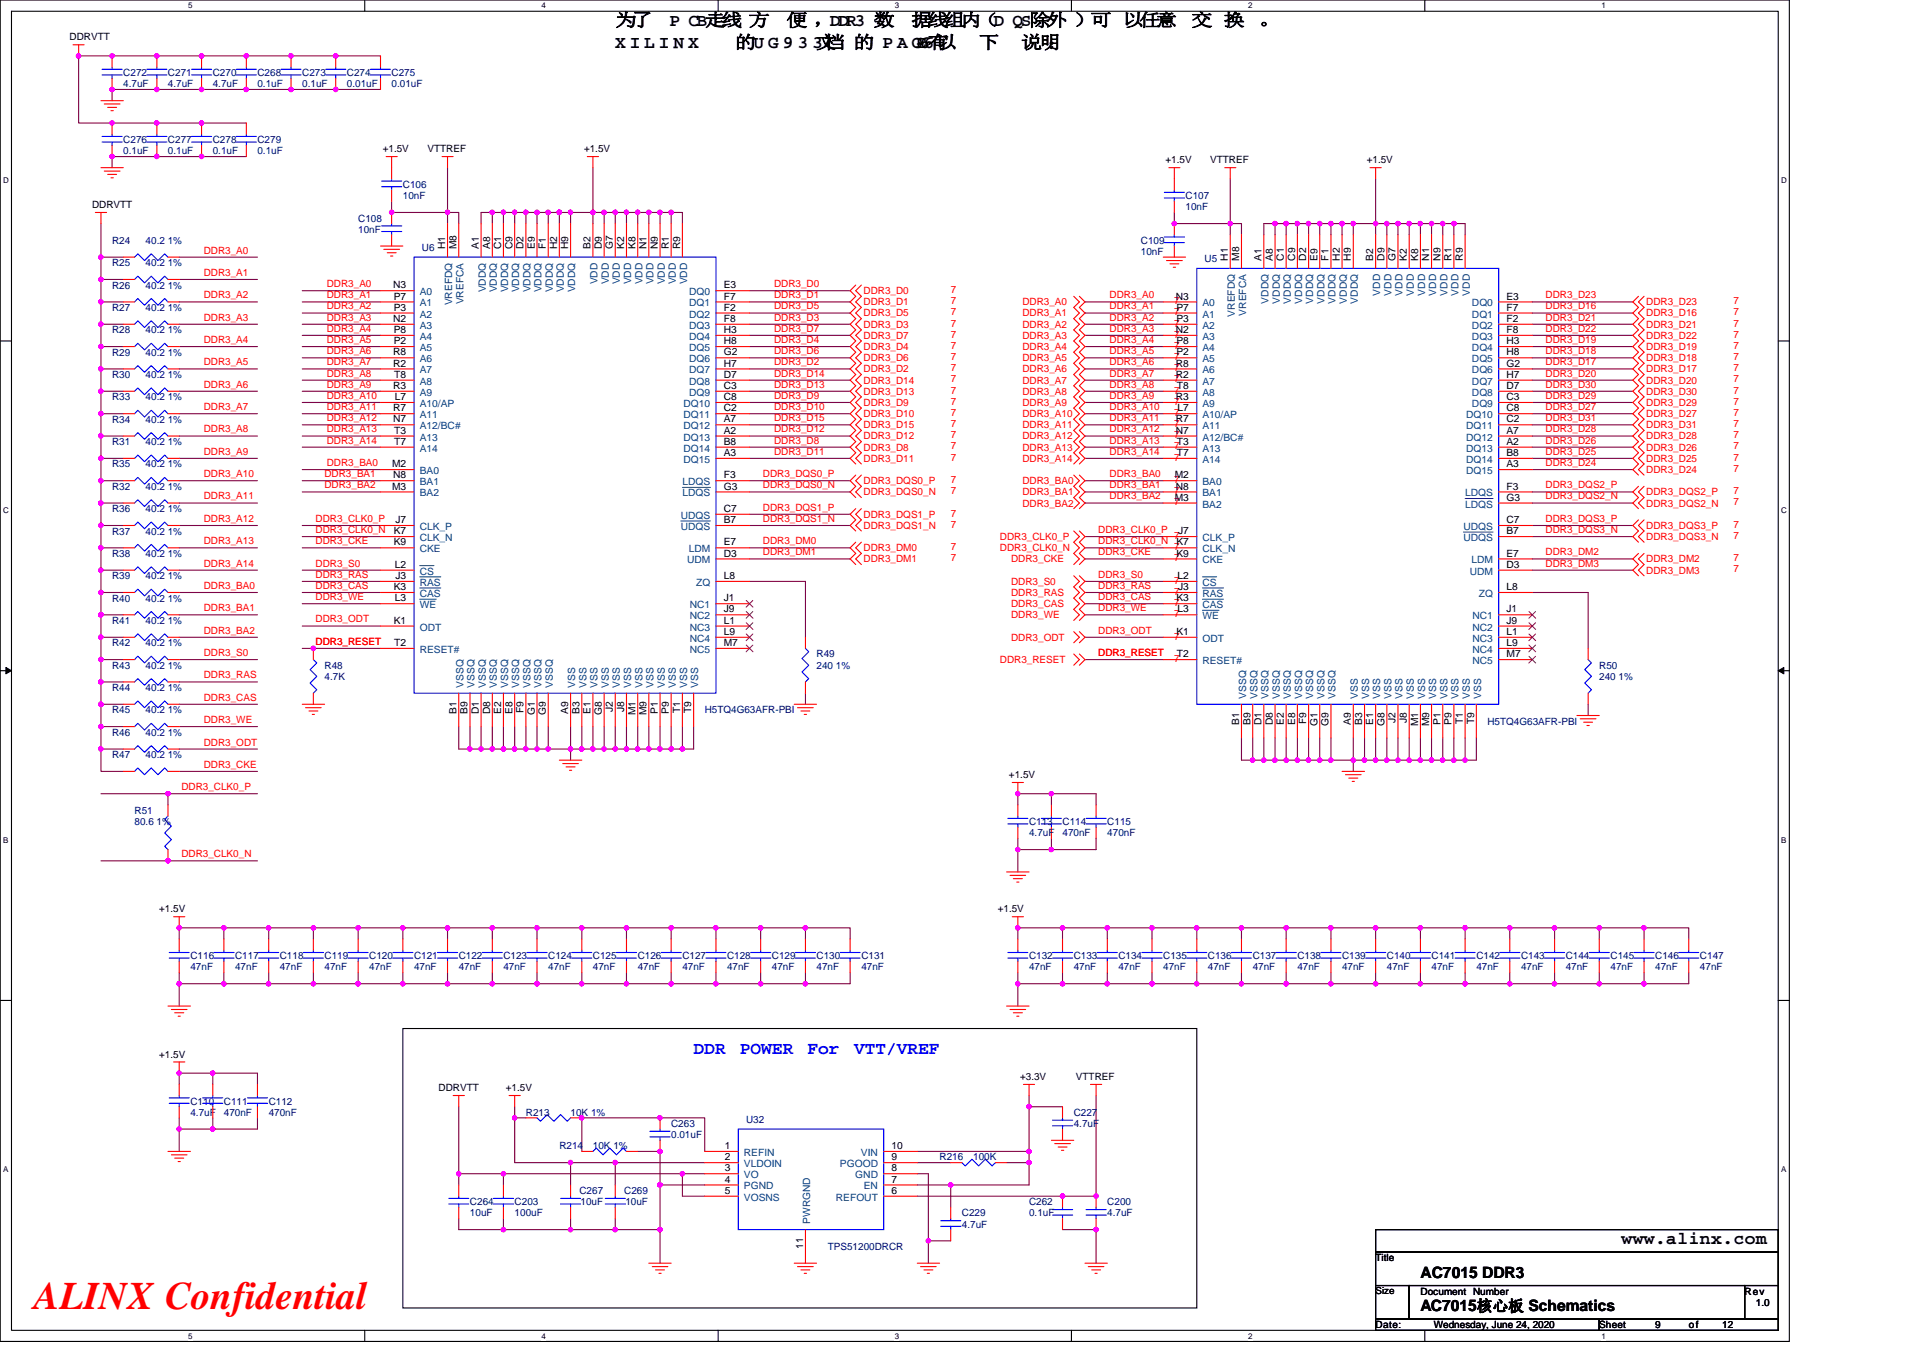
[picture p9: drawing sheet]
<svg xmlns="http://www.w3.org/2000/svg" width="297mm" height="210mm" viewBox="0 0 297 210" stroke-linecap="round" stroke-linejoin="round" font-family="sans-serif">
<defs><g id="words">
<text font-size="6" fill="#f00" x="5.2" y="202.3">ALINX Confidential</text>
<g font-size="2.8">
<text x="95" y="4">为了</text>
<text x="103.4" y="4">P CB走线 方</text>
<text x="121.5" y="4">便 ，DDR3 数</text>
<text x="140.8" y="4">据线组内（D QS除外 ）可 以任意</text>
<text x="184" y="4">交 换</text>
<text x="194.4" y="4">。</text>
<text x="95" y="7.5">X I L I N X</text>
<text x="113.5" y="7.5">的U G 9 3 3文</text>
<text x="127.3" y="7.5">档 的 P A GE66有</text>
<text x="144.5" y="7.5">以</text>
<text x="151.1" y="7.5">下</text>
<text x="157.7" y="7.5">说明</text>
<text x="161.8" y="7.5">：</text>
<text x="250.5" y="192.3">www.alinx.com</text>
</g>
<g font-size="2.8" fill="#00f">
<text x="107.1" y="162.9">DDR</text>
<text x="114.3" y="162.9">POWER</text>
<text x="124.8" y="162.9">For</text>
<text x="131.9" y="162.9">VTT/VREF</text>
</g>
<g font-size="2.4">
<text x="219.4" y="197.4">AC7015 DDR3</text>
<text x="219.4" y="202.6">AC7015核心板 Schematics</text>
</g>
<g font-size="1.5">
<text x="10.7" y="6.2">DDRVTT</text>
<text x="59.1" y="23.5">+1.5V</text>
<text x="66" y="23.5">VTTREF</text>
<text x="90.2" y="23.5">+1.5V</text>
<text x="180" y="25.2">+1.5V</text>
<text x="186.9" y="25.2">VTTREF</text>
<text x="211.1" y="25.2">+1.5V</text>
<text x="14.2" y="32.2">DDRVTT</text>
<text x="68.8" y="38.5" transform="rotate(-90 68.8 38.5)">H1</text>
<text x="70.5" y="38.5" transform="rotate(-90 70.5 38.5)">M8</text>
<text x="74" y="38.5" transform="rotate(-90 74 38.5)">A1</text>
<text x="75.7" y="38.5" transform="rotate(-90 75.7 38.5)">A8</text>
<text x="77.4" y="38.5" transform="rotate(-90 77.4 38.5)">C1</text>
<text x="79.1" y="38.5" transform="rotate(-90 79.1 38.5)">C9</text>
<text x="80.9" y="38.5" transform="rotate(-90 80.9 38.5)">D2</text>
<text x="82.6" y="38.5" transform="rotate(-90 82.6 38.5)">E9</text>
<text x="84.3" y="38.5" transform="rotate(-90 84.3 38.5)">F1</text>
<text x="86" y="38.5" transform="rotate(-90 86 38.5)">H2</text>
<text x="87.8" y="38.5" transform="rotate(-90 87.8 38.5)">H9</text>
<text x="91.2" y="38.5" transform="rotate(-90 91.2 38.5)">B2</text>
<text x="93" y="38.5" transform="rotate(-90 93 38.5)">D9</text>
<text x="94.7" y="38.5" transform="rotate(-90 94.7 38.5)">G7</text>
<text x="96.4" y="38.5" transform="rotate(-90 96.4 38.5)">K2</text>
<text x="98.1" y="38.5" transform="rotate(-90 98.1 38.5)">K8</text>
<text x="99.9" y="38.5" transform="rotate(-90 99.9 38.5)">N1</text>
<text x="101.6" y="38.5" transform="rotate(-90 101.6 38.5)">N9</text>
<text x="103.3" y="38.5" transform="rotate(-90 103.3 38.5)">R1</text>
<text x="105" y="38.5" transform="rotate(-90 105 38.5)">R9</text>
<text x="189.7" y="40.3" transform="rotate(-90 189.7 40.3)">H1</text>
<text x="191.4" y="40.3" transform="rotate(-90 191.4 40.3)">M8</text>
<text x="194.9" y="40.3" transform="rotate(-90 194.9 40.3)">A1</text>
<text x="196.6" y="40.3" transform="rotate(-90 196.6 40.3)">A8</text>
<text x="198.3" y="40.3" transform="rotate(-90 198.3 40.3)">C1</text>
<text x="200" y="40.3" transform="rotate(-90 200 40.3)">C9</text>
<text x="201.8" y="40.3" transform="rotate(-90 201.8 40.3)">D2</text>
<text x="203.5" y="40.3" transform="rotate(-90 203.5 40.3)">E9</text>
<text x="205.2" y="40.3" transform="rotate(-90 205.2 40.3)">F1</text>
<text x="206.9" y="40.3" transform="rotate(-90 206.9 40.3)">H2</text>
<text x="208.7" y="40.3" transform="rotate(-90 208.7 40.3)">H9</text>
<text x="212.1" y="40.3" transform="rotate(-90 212.1 40.3)">B2</text>
<text x="213.9" y="40.3" transform="rotate(-90 213.9 40.3)">D9</text>
<text x="215.6" y="40.3" transform="rotate(-90 215.6 40.3)">G7</text>
<text x="217.3" y="40.3" transform="rotate(-90 217.3 40.3)">K2</text>
<text x="219.1" y="40.3" transform="rotate(-90 219.1 40.3)">K8</text>
<text x="220.8" y="40.3" transform="rotate(-90 220.8 40.3)">N1</text>
<text x="222.5" y="40.3" transform="rotate(-90 222.5 40.3)">N9</text>
<text x="224.2" y="40.3" transform="rotate(-90 224.2 40.3)">R1</text>
<text x="226" y="40.3" transform="rotate(-90 226 40.3)">R9</text>
<text x="60.7" y="44.6">N3</text>
<text x="60.8" y="46.3">P7</text>
<text x="111.8" y="44.6">E3</text>
<text x="111.8" y="46.3">F7</text>
<text x="181.6" y="46.3">N3</text>
<text x="232.7" y="46.3">E3</text>
<text x="60.7" y="49.7">N2</text>
<text x="60.8" y="48">P3</text>
<text x="60.8" y="51.5">P8</text>
<text x="60.8" y="53.2">P2</text>
<text x="111.8" y="48">F2</text>
<text x="111.8" y="49.7">F8</text>
<text x="111.8" y="51.5">H3</text>
<text x="111.8" y="53.2">H8</text>
<text x="181.6" y="51.5">N2</text>
<text x="181.7" y="48">P7</text>
<text x="181.7" y="49.7">P3</text>
<text x="181.7" y="53.2">P8</text>
<text x="232.7" y="48">F7</text>
<text x="232.7" y="49.7">F2</text>
<text x="232.7" y="51.5">F8</text>
<text x="232.7" y="53.2">H3</text>
<text x="60.7" y="54.9">R8</text>
<text x="60.7" y="56.6">R2</text>
<text x="60.9" y="58.4">T8</text>
<text x="111.8" y="54.9">G2</text>
<text x="111.8" y="56.6">H7</text>
<text x="111.8" y="58.4">D7</text>
<text x="181.6" y="56.6">R8</text>
<text x="181.6" y="58.4">R2</text>
<text x="181.7" y="54.9">P2</text>
<text x="232.7" y="54.9">H8</text>
<text x="232.7" y="56.6">G2</text>
<text x="232.7" y="58.4">H7</text>
<text x="60.7" y="60.1">R3</text>
<text x="60.7" y="63.6">R7</text>
<text x="60.7" y="65.3">N7</text>
<text x="61" y="61.8">L7</text>
<text x="111.8" y="61.8">C8</text>
<text x="111.8" y="63.6">C2</text>
<text x="111.8" y="65.3">A7</text>
<text x="111.8" y="60.1">C3</text>
<text x="181.6" y="61.8">R3</text>
<text x="181.6" y="65.3">R7</text>
<text x="181.8" y="60.1">T8</text>
<text x="181.9" y="63.6">L7</text>
<text x="232.7" y="63.6">C8</text>
<text x="232.7" y="65.3">C2</text>
<text x="232.7" y="60.1">D7</text>
<text x="232.7" y="61.8">C3</text>
<text x="60.9" y="68.7">T7</text>
<text x="60.9" y="67">T3</text>
<text x="111.8" y="67">A2</text>
<text x="111.8" y="68.7">B8</text>
<text x="111.8" y="70.5">A3</text>
<text x="181.6" y="67">N7</text>
<text x="181.8" y="70.5">T7</text>
<text x="181.8" y="68.7">T3</text>
<text x="232.7" y="67">A7</text>
<text x="232.7" y="68.7">A2</text>
<text x="232.7" y="70.5">B8</text>
<text x="60.6" y="72.2">M2</text>
<text x="60.6" y="75.6">M3</text>
<text x="60.7" y="73.9">N8</text>
<text x="111.8" y="75.6">G3</text>
<text x="111.8" y="73.9">F3</text>
<text x="181.5" y="73.9">M2</text>
<text x="181.5" y="77.4">M3</text>
<text x="181.6" y="75.6">N8</text>
<text x="232.7" y="77.4">G3</text>
<text x="232.7" y="75.6">F3</text>
<text x="232.7" y="72.2">A3</text>
<text x="60.8" y="82.6">K7</text>
<text x="61.1" y="80.8">J7</text>
<text x="111.8" y="79.1">C7</text>
<text x="111.8" y="80.8">B7</text>
<text x="182" y="82.6">J7</text>
<text x="232.7" y="80.8">C7</text>
<text x="232.7" y="82.5">B7</text>
<text x="60.8" y="84.3">K9</text>
<text x="61" y="87.7">L2</text>
<text x="61.1" y="89.5">J3</text>
<text x="111.8" y="86">D3</text>
<text x="111.8" y="84.3">E7</text>
<text x="111.8" y="89.5">L8</text>
<text x="181.7" y="84.3">K7</text>
<text x="181.7" y="86">K9</text>
<text x="181.9" y="89.5">L2</text>
<text x="232.7" y="87.7">D3</text>
<text x="232.7" y="86">E7</text>
<text x="60.8" y="91.2">K3</text>
<text x="61" y="92.9">L3</text>
<text x="111.8" y="94.6">J9</text>
<text x="111.8" y="92.9">J1</text>
<text x="181.7" y="92.9">K3</text>
<text x="181.9" y="94.6">L3</text>
<text x="182" y="91.2">J3</text>
<text x="232.7" y="94.6">J1</text>
<text x="232.7" y="91.2">L8</text>
<text x="60.8" y="96.4">K1</text>
<text x="60.9" y="99.8">T2</text>
<text x="111.8" y="96.4">L1</text>
<text x="111.8" y="98.1">L9</text>
<text x="111.8" y="99.8">M7</text>
<text x="181.7" y="98.1">K1</text>
<text x="181.8" y="101.6">T2</text>
<text x="232.7" y="96.4">J9</text>
<text x="232.7" y="98.1">L1</text>
<text x="232.7" y="99.8">L9</text>
<text x="232.7" y="101.6">M7</text>
<text x="70.5" y="110.3" transform="rotate(-90 70.5 110.3)">B1</text>
<text x="72.2" y="110.3" transform="rotate(-90 72.2 110.3)">B9</text>
<text x="74" y="110.3" transform="rotate(-90 74 110.3)">D1</text>
<text x="75.7" y="110.3" transform="rotate(-90 75.7 110.3)">D8</text>
<text x="77.4" y="110.3" transform="rotate(-90 77.4 110.3)">E2</text>
<text x="79.1" y="110.3" transform="rotate(-90 79.1 110.3)">E8</text>
<text x="80.9" y="110.2" transform="rotate(-90 80.9 110.2)">F9</text>
<text x="82.6" y="110.4" transform="rotate(-90 82.6 110.4)">G1</text>
<text x="84.3" y="110.4" transform="rotate(-90 84.3 110.4)">G9</text>
<text x="87.8" y="110.3" transform="rotate(-90 87.8 110.3)">A9</text>
<text x="89.5" y="110.3" transform="rotate(-90 89.5 110.3)">B3</text>
<text x="91.2" y="110.3" transform="rotate(-90 91.2 110.3)">E1</text>
<text x="93" y="110.4" transform="rotate(-90 93 110.4)">G8</text>
<text x="94.7" y="110" transform="rotate(-90 94.7 110)">J2</text>
<text x="96.4" y="110" transform="rotate(-90 96.4 110)">J8</text>
<text x="98.1" y="110.5" transform="rotate(-90 98.1 110.5)">M1</text>
<text x="99.9" y="110.5" transform="rotate(-90 99.9 110.5)">M9</text>
<text x="101.6" y="110.3" transform="rotate(-90 101.6 110.3)">P1</text>
<text x="103.3" y="110.3" transform="rotate(-90 103.3 110.3)">P9</text>
<text x="105" y="110.2" transform="rotate(-90 105 110.2)">T1</text>
<text x="106.8" y="110.2" transform="rotate(-90 106.8 110.2)">T9</text>
<text x="191.4" y="112" transform="rotate(-90 191.4 112)">B1</text>
<text x="193.1" y="112" transform="rotate(-90 193.1 112)">B9</text>
<text x="194.9" y="112.1" transform="rotate(-90 194.9 112.1)">D1</text>
<text x="196.6" y="112.1" transform="rotate(-90 196.6 112.1)">D8</text>
<text x="198.3" y="112" transform="rotate(-90 198.3 112)">E2</text>
<text x="200" y="112" transform="rotate(-90 200 112)">E8</text>
<text x="201.8" y="111.9" transform="rotate(-90 201.8 111.9)">F9</text>
<text x="203.5" y="112.1" transform="rotate(-90 203.5 112.1)">G1</text>
<text x="205.2" y="112.1" transform="rotate(-90 205.2 112.1)">G9</text>
<text x="208.7" y="112" transform="rotate(-90 208.7 112)">A9</text>
<text x="210.4" y="112" transform="rotate(-90 210.4 112)">B3</text>
<text x="212.1" y="112" transform="rotate(-90 212.1 112)">E1</text>
<text x="213.9" y="112.1" transform="rotate(-90 213.9 112.1)">G8</text>
<text x="215.6" y="111.7" transform="rotate(-90 215.6 111.7)">J2</text>
<text x="217.3" y="111.7" transform="rotate(-90 217.3 111.7)">J8</text>
<text x="219.1" y="112.2" transform="rotate(-90 219.1 112.2)">M1</text>
<text x="220.8" y="112.2" transform="rotate(-90 220.8 112.2)">M9</text>
<text x="222.5" y="112" transform="rotate(-90 222.5 112)">P1</text>
<text x="224.2" y="112" transform="rotate(-90 224.2 112)">P9</text>
<text x="226" y="111.9" transform="rotate(-90 226 111.9)">T1</text>
<text x="227.7" y="111.9" transform="rotate(-90 227.7 111.9)">T9</text>
<text x="155.8" y="120.2">+1.5V</text>
<text x="24.6" y="141">+1.5V</text>
<text x="154.1" y="141">+1.5V</text>
<text x="24.6" y="163.4">+1.5V</text>
<text x="157.6" y="166.9">+3.3V</text>
<text x="166.2" y="166.9">VTTREF</text>
<text x="67.8" y="168.6">DDRVTT</text>
<text x="78.1" y="168.6">+1.5V</text>
<text x="111.9" y="177.5">1</text>
<text x="111.9" y="179.3">2</text>
<text x="137.7" y="177.5">10</text>
<text x="137.7" y="179.3">9</text>
<text x="111.9" y="181">3</text>
<text x="111.9" y="182.7">4</text>
<text x="111.9" y="184.5">5</text>
<text x="137.7" y="182.7">7</text>
<text x="137.7" y="181">8</text>
<text x="137.7" y="184.5">6</text>
<text x="124.1" y="193" transform="rotate(-90 124.1 193)">11</text>
<text x="212.5" y="194.9">Title</text>
<text x="212.5" y="200">Size</text>
<text x="219.4" y="200">Document Number</text>
<text x="269.5" y="200">Rev</text>
<text x="271.2" y="201.8">1.0</text>
<text x="212.5" y="205.2">Date:</text>
<text x="221.5" y="205.2">Wednesday, June 24, 2020</text>
<text x="247" y="205.2">Sheet</text>
<text x="255.7" y="205.2">9</text>
<text x="260.9" y="205.2">of</text>
<text x="266" y="205.2">12</text>
</g>
<g font-size="1.5" fill="#000080">
<text x="19" y="11.8">C272</text>
<text x="25.9" y="11.8">C271</text>
<text x="32.9" y="11.8">C270</text>
<text x="39.8" y="11.8">C268</text>
<text x="46.7" y="11.8">C273</text>
<text x="53.6" y="11.8">C274</text>
<text x="60.5" y="11.8">C275</text>
<text x="19" y="13.5">4.7uF</text>
<text x="25.9" y="13.5">4.7uF</text>
<text x="32.9" y="13.5">4.7uF</text>
<text x="39.8" y="13.5">0.1uF</text>
<text x="46.7" y="13.5">0.1uF</text>
<text x="53.6" y="13.5">0.01uF</text>
<text x="60.5" y="13.5">0.01uF</text>
<text x="19" y="22.1">C276</text>
<text x="19" y="23.9">0.1uF</text>
<text x="25.9" y="22.1">C277</text>
<text x="25.9" y="23.9">0.1uF</text>
<text x="32.9" y="22.1">C278</text>
<text x="32.9" y="23.9">0.1uF</text>
<text x="39.8" y="22.1">C279</text>
<text x="39.8" y="23.9">0.1uF</text>
<text x="62.2" y="29">C106</text>
<text x="55.3" y="34.2">C108</text>
<text x="55.3" y="35.9">10nF</text>
<text x="62.2" y="30.8">10nF</text>
<text x="183.1" y="30.8">C107</text>
<text x="183.1" y="32.5">10nF</text>
<text x="17.3" y="41.1">R25</text>
<text x="17.3" y="37.7">R24</text>
<text x="22.5" y="41.1">40.2 1%</text>
<text x="22.5" y="37.7">40.2 1%</text>
<text x="65.2" y="38.7">U6</text>
<text x="176.2" y="37.7">C109</text>
<text x="176.2" y="39.4">10nF</text>
<text x="186.1" y="40.4">U5</text>
<text x="17.3" y="44.6">R26</text>
<text x="22.5" y="44.6">40.2 1%</text>
<text x="17.3" y="51.5">R28</text>
<text x="17.3" y="48">R27</text>
<text x="22.5" y="51.5">40.2 1%</text>
<text x="22.5" y="48">40.2 1%</text>
<text x="17.3" y="54.9">R29</text>
<text x="17.3" y="58.4">R30</text>
<text x="22.5" y="54.9">40.2 1%</text>
<text x="22.5" y="58.4">40.2 1%</text>
<text x="17.3" y="61.8">R33</text>
<text x="17.3" y="65.3">R34</text>
<text x="22.5" y="61.8">40.2 1%</text>
<text x="22.5" y="65.3">40.2 1%</text>
<text x="17.3" y="68.8">R31</text>
<text x="22.5" y="68.8">40.2 1%</text>
<text x="17.3" y="72.2">R35</text>
<text x="17.3" y="75.7">R32</text>
<text x="22.5" y="72.2">40.2 1%</text>
<text x="22.5" y="75.7">40.2 1%</text>
<text x="17.3" y="82.6">R37</text>
<text x="17.3" y="79.1">R36</text>
<text x="22.5" y="82.6">40.2 1%</text>
<text x="22.5" y="79.1">40.2 1%</text>
<text x="17.3" y="86">R38</text>
<text x="17.3" y="89.5">R39</text>
<text x="22.5" y="86">40.2 1%</text>
<text x="22.5" y="89.5">40.2 1%</text>
<text x="17.3" y="92.9">R40</text>
<text x="22.5" y="92.9">40.2 1%</text>
<text x="17.3" y="96.4">R41</text>
<text x="17.3" y="99.9">R42</text>
<text x="22.5" y="96.4">40.2 1%</text>
<text x="22.5" y="99.9">40.2 1%</text>
<text x="126.1" y="101.6">R49</text>
<text x="17.3" y="106.8">R44</text>
<text x="17.3" y="103.3">R43</text>
<text x="22.5" y="106.8">40.2 1%</text>
<text x="22.5" y="103.3">40.2 1%</text>
<text x="50.1" y="103.3">R48</text>
<text x="50.1" y="105">4.7K</text>
<text x="126.1" y="103.3">240 1%</text>
<text x="247" y="103.3">R50</text>
<text x="247" y="105">240 1%</text>
<text x="17.3" y="113.7">R46</text>
<text x="17.3" y="110.2">R45</text>
<text x="22.5" y="113.7">40.2 1%</text>
<text x="22.5" y="110.2">40.2 1%</text>
<text x="108.9" y="110.2">H5TQ4G63AFR-PBI</text>
<text x="229.8" y="112">H5TQ4G63AFR-PBI</text>
<text x="17.3" y="117.1">R47</text>
<text x="22.5" y="117.1">40.2 1%</text>
<text x="20.8" y="125.8">R51</text>
<text x="20.8" y="127.5">80.6 1%</text>
<text x="159" y="127.5">C113</text>
<text x="159" y="129.2">4.7uF</text>
<text x="164.1" y="127.5">C114</text>
<text x="164.1" y="129.2">470nF</text>
<text x="171" y="127.5">C115</text>
<text x="171" y="129.2">470nF</text>
<text x="29.4" y="148.2">C116</text>
<text x="29.4" y="149.9">47nF</text>
<text x="36.3" y="148.2">C117</text>
<text x="36.3" y="149.9">47nF</text>
<text x="43.2" y="148.2">C118</text>
<text x="43.2" y="149.9">47nF</text>
<text x="50.1" y="148.2">C119</text>
<text x="50.1" y="149.9">47nF</text>
<text x="57" y="148.2">C120</text>
<text x="57" y="149.9">47nF</text>
<text x="64" y="148.2">C121</text>
<text x="64" y="149.9">47nF</text>
<text x="70.9" y="148.2">C122</text>
<text x="70.9" y="149.9">47nF</text>
<text x="77.8" y="148.2">C123</text>
<text x="77.8" y="149.9">47nF</text>
<text x="84.7" y="148.2">C124</text>
<text x="84.7" y="149.9">47nF</text>
<text x="91.6" y="148.2">C125</text>
<text x="91.6" y="149.9">47nF</text>
<text x="98.5" y="148.2">C126</text>
<text x="98.5" y="149.9">47nF</text>
<text x="105.4" y="148.2">C127</text>
<text x="105.4" y="149.9">47nF</text>
<text x="112.3" y="148.2">C128</text>
<text x="112.3" y="149.9">47nF</text>
<text x="119.2" y="148.2">C129</text>
<text x="119.2" y="149.9">47nF</text>
<text x="126.1" y="148.2">C130</text>
<text x="126.1" y="149.9">47nF</text>
<text x="133.1" y="148.2">C131</text>
<text x="133.1" y="149.9">47nF</text>
<text x="159" y="148.2">C132</text>
<text x="159" y="149.9">47nF</text>
<text x="165.9" y="148.2">C133</text>
<text x="165.9" y="149.9">47nF</text>
<text x="172.8" y="148.2">C134</text>
<text x="172.8" y="149.9">47nF</text>
<text x="179.7" y="148.2">C135</text>
<text x="179.7" y="149.9">47nF</text>
<text x="186.6" y="148.2">C136</text>
<text x="186.6" y="149.9">47nF</text>
<text x="193.5" y="148.2">C137</text>
<text x="193.5" y="149.9">47nF</text>
<text x="200.4" y="148.2">C138</text>
<text x="200.4" y="149.9">47nF</text>
<text x="207.3" y="148.2">C139</text>
<text x="207.3" y="149.9">47nF</text>
<text x="214.2" y="148.2">C140</text>
<text x="214.2" y="149.9">47nF</text>
<text x="221.1" y="148.2">C141</text>
<text x="221.1" y="149.9">47nF</text>
<text x="228" y="148.2">C142</text>
<text x="228" y="149.9">47nF</text>
<text x="234.9" y="148.2">C143</text>
<text x="234.9" y="149.9">47nF</text>
<text x="241.8" y="148.2">C144</text>
<text x="241.8" y="149.9">47nF</text>
<text x="248.8" y="148.2">C145</text>
<text x="248.8" y="149.9">47nF</text>
<text x="255.7" y="148.2">C146</text>
<text x="255.7" y="149.9">47nF</text>
<text x="262.6" y="148.2">C147</text>
<text x="262.6" y="149.9">47nF</text>
<text x="29.4" y="170.7">C110</text>
<text x="29.4" y="172.4">4.7uF</text>
<text x="34.6" y="170.7">C111</text>
<text x="34.6" y="172.4">470nF</text>
<text x="41.5" y="170.7">C112</text>
<text x="41.5" y="172.4">470nF</text>
<text x="81.2" y="172.4">R213</text>
<text x="88.1" y="172.4">10K 1%</text>
<text x="115.2" y="173.4">U32</text>
<text x="165.9" y="172.4">C227</text>
<text x="86.4" y="177.6">R214</text>
<text x="91.6" y="177.6">10K 1%</text>
<text x="103.7" y="174.1">C263</text>
<text x="103.7" y="175.9">0.01uF</text>
<text x="145.1" y="179.3">R216</text>
<text x="150.3" y="179.3">100K</text>
<text x="165.9" y="174.1">4.7uF</text>
<text x="89.5" y="184.5">C267</text>
<text x="96.4" y="184.5">C269</text>
<text x="72.6" y="186.2">C264</text>
<text x="72.6" y="187.9">10uF</text>
<text x="79.5" y="186.2">C203</text>
<text x="79.5" y="187.9">100uF</text>
<text x="89.7" y="186.2">10uF</text>
<text x="96.6" y="186.2">10uF</text>
<text x="148.6" y="187.9">C229</text>
<text x="148.6" y="189.7">4.7uF</text>
<text x="159" y="186.2">C262</text>
<text x="159" y="187.9">0.1uF</text>
<text x="171" y="186.2">C200</text>
<text x="171" y="187.9">4.7uF</text>
<text x="127.9" y="193.1">TPS51200DRCR</text>
</g>
<g font-size="1.5" fill="#f00">
<text x="31.5" y="39.2">DDR3_A0</text>
<text x="31.5" y="42.6">DDR3_A1</text>
<text x="31.5" y="46.1">DDR3_A2</text>
<text x="50.5" y="44.4">DDR3_A0</text>
<text x="50.5" y="46.1">DDR3_A1</text>
<text x="50.5" y="47.8">DDR3_A2</text>
<text x="119.6" y="46.1">DDR3_D1</text>
<text x="119.6" y="47.8">DDR3_D5</text>
<text x="119.6" y="44.4">DDR3_D0</text>
<text x="133.4" y="47.2">DDR3_D1</text>
<text x="133.4" y="45.4">DDR3_D0</text>
<text x="146.9" y="47">7</text>
<text x="146.9" y="45.3">7</text>
<text x="157.9" y="47.2">DDR3_A0</text>
<text x="171.4" y="46.1">DDR3_A0</text>
<text x="171.4" y="47.8">DDR3_A1</text>
<text x="181.4" y="47">7</text>
<text x="238.7" y="47.8">DDR3_D16</text>
<text x="238.7" y="46.1">DDR3_D23</text>
<text x="254.3" y="47.2">DDR3_D23</text>
<text x="267.8" y="47">7</text>
<text x="31.5" y="49.6">DDR3_A3</text>
<text x="31.5" y="53">DDR3_A4</text>
<text x="50.5" y="49.6">DDR3_A3</text>
<text x="50.5" y="51.3">DDR3_A4</text>
<text x="50.5" y="53">DDR3_A5</text>
<text x="119.6" y="53">DDR3_D4</text>
<text x="119.6" y="51.3">DDR3_D7</text>
<text x="119.6" y="49.6">DDR3_D3</text>
<text x="133.4" y="52.4">DDR3_D7</text>
<text x="133.4" y="50.6">DDR3_D3</text>
<text x="133.4" y="48.9">DDR3_D5</text>
<text x="146.9" y="53.9">7</text>
<text x="146.9" y="52.2">7</text>
<text x="146.9" y="50.5">7</text>
<text x="146.9" y="48.7">7</text>
<text x="157.9" y="48.9">DDR3_A1</text>
<text x="157.9" y="50.6">DDR3_A2</text>
<text x="157.9" y="52.4">DDR3_A3</text>
<text x="171.4" y="49.6">DDR3_A2</text>
<text x="171.4" y="51.3">DDR3_A3</text>
<text x="171.4" y="53">DDR3_A4</text>
<text x="181.4" y="48.7">7</text>
<text x="181.4" y="50.5">7</text>
<text x="181.4" y="52.2">7</text>
<text x="181.4" y="53.9">7</text>
<text x="238.7" y="51.3">DDR3_D22</text>
<text x="238.7" y="49.6">DDR3_D21</text>
<text x="238.7" y="53">DDR3_D19</text>
<text x="254.3" y="52.4">DDR3_D22</text>
<text x="254.3" y="50.6">DDR3_D21</text>
<text x="254.3" y="48.9">DDR3_D16</text>
<text x="267.8" y="52.2">7</text>
<text x="267.8" y="50.5">7</text>
<text x="267.8" y="48.7">7</text>
<text x="267.8" y="53.9">7</text>
<text x="31.5" y="56.5">DDR3_A5</text>
<text x="31.5" y="59.9">DDR3_A6</text>
<text x="50.5" y="54.7">DDR3_A6</text>
<text x="50.5" y="56.5">DDR3_A7</text>
<text x="50.5" y="58.2">DDR3_A8</text>
<text x="50.5" y="59.9">DDR3_A9</text>
<text x="119.6" y="54.7">DDR3_D6</text>
<text x="119.6" y="56.5">DDR3_D2</text>
<text x="119.6" y="58.2">DDR3_D14</text>
<text x="119.6" y="59.9">DDR3_D13</text>
<text x="133.4" y="54.1">DDR3_D4</text>
<text x="133.4" y="55.8">DDR3_D6</text>
<text x="133.4" y="57.5">DDR3_D2</text>
<text x="133.4" y="59.3">DDR3_D14</text>
<text x="146.9" y="55.6">7</text>
<text x="146.9" y="57.4">7</text>
<text x="146.9" y="59.1">7</text>
<text x="157.9" y="54.1">DDR3_A4</text>
<text x="157.9" y="55.8">DDR3_A5</text>
<text x="157.9" y="57.5">DDR3_A6</text>
<text x="157.9" y="59.3">DDR3_A7</text>
<text x="171.4" y="54.7">DDR3_A5</text>
<text x="171.4" y="56.5">DDR3_A6</text>
<text x="171.4" y="58.2">DDR3_A7</text>
<text x="171.4" y="59.9">DDR3_A8</text>
<text x="181.4" y="55.6">7</text>
<text x="181.4" y="57.4">7</text>
<text x="181.4" y="59.1">7</text>
<text x="238.7" y="58.2">DDR3_D20</text>
<text x="238.7" y="56.5">DDR3_D17</text>
<text x="238.7" y="54.7">DDR3_D18</text>
<text x="238.7" y="59.9">DDR3_D30</text>
<text x="254.3" y="59.3">DDR3_D20</text>
<text x="254.3" y="57.5">DDR3_D17</text>
<text x="254.3" y="54.1">DDR3_D19</text>
<text x="254.3" y="55.8">DDR3_D18</text>
<text x="267.8" y="59.1">7</text>
<text x="267.8" y="57.4">7</text>
<text x="267.8" y="55.6">7</text>
<text x="31.5" y="63.4">DDR3_A7</text>
<text x="50.5" y="61.6">DDR3_A10</text>
<text x="50.5" y="63.4">DDR3_A11</text>
<text x="50.5" y="65.1">DDR3_A12</text>
<text x="119.6" y="65.1">DDR3_D15</text>
<text x="119.6" y="63.4">DDR3_D10</text>
<text x="119.6" y="61.6">DDR3_D9</text>
<text x="133.4" y="61">DDR3_D13</text>
<text x="133.4" y="64.5">DDR3_D10</text>
<text x="133.4" y="62.7">DDR3_D9</text>
<text x="146.9" y="66">7</text>
<text x="146.9" y="60.8">7</text>
<text x="146.9" y="64.3">7</text>
<text x="146.9" y="62.5">7</text>
<text x="157.9" y="61">DDR3_A8</text>
<text x="157.9" y="62.7">DDR3_A9</text>
<text x="157.9" y="64.5">DDR3_A10</text>
<text x="171.4" y="61.6">DDR3_A9</text>
<text x="171.4" y="63.4">DDR3_A10</text>
<text x="171.4" y="65.1">DDR3_A11</text>
<text x="181.4" y="60.8">7</text>
<text x="181.4" y="62.5">7</text>
<text x="181.4" y="64.3">7</text>
<text x="181.4" y="66">7</text>
<text x="238.7" y="65.1">DDR3_D31</text>
<text x="238.7" y="63.4">DDR3_D27</text>
<text x="238.7" y="61.6">DDR3_D29</text>
<text x="254.3" y="64.5">DDR3_D27</text>
<text x="254.3" y="62.7">DDR3_D29</text>
<text x="254.3" y="61">DDR3_D30</text>
<text x="267.8" y="66">7</text>
<text x="267.8" y="64.3">7</text>
<text x="267.8" y="62.5">7</text>
<text x="267.8" y="60.8">7</text>
<text x="31.5" y="66.8">DDR3_A8</text>
<text x="31.5" y="70.3">DDR3_A9</text>
<text x="50.5" y="66.8">DDR3_A13</text>
<text x="50.5" y="68.5">DDR3_A14</text>
<text x="119.6" y="66.8">DDR3_D12</text>
<text x="119.6" y="70.3">DDR3_D11</text>
<text x="119.6" y="68.5">DDR3_D8</text>
<text x="133.4" y="67.9">DDR3_D12</text>
<text x="133.4" y="66.2">DDR3_D15</text>
<text x="133.4" y="71.4">DDR3_D11</text>
<text x="133.4" y="69.6">DDR3_D8</text>
<text x="146.9" y="67.7">7</text>
<text x="146.9" y="71.2">7</text>
<text x="146.9" y="69.4">7</text>
<text x="157.9" y="66.2">DDR3_A11</text>
<text x="157.9" y="67.9">DDR3_A12</text>
<text x="157.9" y="69.6">DDR3_A13</text>
<text x="157.9" y="71.4">DDR3_A14</text>
<text x="171.4" y="66.8">DDR3_A12</text>
<text x="171.4" y="68.5">DDR3_A13</text>
<text x="171.4" y="70.3">DDR3_A14</text>
<text x="181.4" y="67.7">7</text>
<text x="181.4" y="69.4">7</text>
<text x="181.4" y="71.2">7</text>
<text x="238.7" y="68.5">DDR3_D26</text>
<text x="238.7" y="70.3">DDR3_D25</text>
<text x="238.7" y="66.8">DDR3_D28</text>
<text x="254.3" y="69.6">DDR3_D26</text>
<text x="254.3" y="71.4">DDR3_D25</text>
<text x="254.3" y="66.2">DDR3_D31</text>
<text x="254.3" y="67.9">DDR3_D28</text>
<text x="267.8" y="69.4">7</text>
<text x="267.8" y="71.2">7</text>
<text x="267.8" y="67.7">7</text>
<text x="31.5" y="73.7">DDR3_A10</text>
<text x="31.5" y="77.2">DDR3_A11</text>
<text x="50.1" y="73.7">DDR3_BA1</text>
<text x="50.1" y="75.5">DDR3_BA2</text>
<text x="50.5" y="72">DDR3_BA0</text>
<text x="117.8" y="73.7">DDR3_DQS0_P</text>
<text x="117.8" y="75.5">DDR3_DQS0_N</text>
<text x="133.4" y="74.8">DDR3_DQS0_P</text>
<text x="133.4" y="76.5">DDR3_DQS0_N</text>
<text x="146.9" y="74.6">7</text>
<text x="146.9" y="76.4">7</text>
<text x="157.9" y="74.8">DDR3_BA0</text>
<text x="157.9" y="76.5">DDR3_BA1</text>
<text x="171.4" y="73.7">DDR3_BA0</text>
<text x="171.4" y="75.5">DDR3_BA1</text>
<text x="171.4" y="77.2">DDR3_BA2</text>
<text x="181.4" y="74.6">7</text>
<text x="181.4" y="76.4">7</text>
<text x="238.7" y="75.5">DDR3_DQS2_P</text>
<text x="238.7" y="77.2">DDR3_DQS2_N</text>
<text x="238.7" y="72">DDR3_D24</text>
<text x="254.3" y="76.5">DDR3_DQS2_P</text>
<text x="254.3" y="73.1">DDR3_D24</text>
<text x="267.8" y="76.4">7</text>
<text x="267.8" y="72.9">7</text>
<text x="31.5" y="80.6">DDR3_A12</text>
<text x="48.7" y="80.6">DDR3_CLK0_P</text>
<text x="48.7" y="82.4">DDR3_CLK0_N</text>
<text x="117.8" y="78.9">DDR3_DQS1_P</text>
<text x="117.8" y="80.6">DDR3_DQS1_N</text>
<text x="133.4" y="80">DDR3_DQS1_P</text>
<text x="133.4" y="81.7">DDR3_DQS1_N</text>
<text x="146.9" y="79.8">7</text>
<text x="146.9" y="81.6">7</text>
<text x="154.4" y="83.4">DDR3_CLK0_P</text>
<text x="157.9" y="78.3">DDR3_BA2</text>
<text x="169.6" y="82.4">DDR3_CLK0_P</text>
<text x="181.4" y="78.1">7</text>
<text x="181.4" y="83.3">7</text>
<text x="238.7" y="80.6">DDR3_DQS3_P</text>
<text x="238.7" y="82.4">DDR3_DQS3_N</text>
<text x="254.3" y="78.3">DDR3_DQS2_N</text>
<text x="254.3" y="81.7">DDR3_DQS3_P</text>
<text x="254.3" y="83.4">DDR3_DQS3_N</text>
<text x="267.8" y="78.1">7</text>
<text x="267.8" y="81.6">7</text>
<text x="267.8" y="83.3">7</text>
<text x="31.5" y="84.1">DDR3_A13</text>
<text x="31.5" y="87.5">DDR3_A14</text>
<text x="48.7" y="84.1">DDR3_CKE</text>
<text x="48.7" y="87.5">DDR3_S0</text>
<text x="48.7" y="89.3">DDR3_RAS</text>
<text x="117.8" y="84.1">DDR3_DM0</text>
<text x="117.8" y="85.8">DDR3_DM1</text>
<text x="133.4" y="85.2">DDR3_DM0</text>
<text x="133.4" y="86.9">DDR3_DM1</text>
<text x="146.9" y="85">7</text>
<text x="146.9" y="86.7">7</text>
<text x="154.4" y="85.2">DDR3_CLK0_N</text>
<text x="156.2" y="86.9">DDR3_CKE</text>
<text x="169.6" y="84.1">DDR3_CLK0_N</text>
<text x="169.6" y="85.8">DDR3_CKE</text>
<text x="169.6" y="89.3">DDR3_S0</text>
<text x="181.4" y="86.7">7</text>
<text x="181.4" y="85">7</text>
<text x="238.7" y="85.8">DDR3_DM2</text>
<text x="238.7" y="87.5">DDR3_DM3</text>
<text x="254.3" y="86.9">DDR3_DM2</text>
<text x="254.3" y="88.6">DDR3_DM3</text>
<text x="267.8" y="86.7">7</text>
<text x="267.8" y="88.5">7</text>
<text x="31.5" y="91">DDR3_BA0</text>
<text x="31.5" y="94.4">DDR3_BA1</text>
<text x="48.7" y="91">DDR3_CAS</text>
<text x="48.7" y="92.7">DDR3_WE</text>
<text x="156.2" y="90.4">DDR3_S0</text>
<text x="156.2" y="92.1">DDR3_RAS</text>
<text x="156.2" y="93.8">DDR3_CAS</text>
<text x="156.2" y="95.5">DDR3_WE</text>
<text x="169.6" y="91">DDR3_RAS</text>
<text x="169.6" y="92.7">DDR3_CAS</text>
<text x="169.6" y="94.4">DDR3_WE</text>
<text x="181.4" y="90.2">7</text>
<text x="181.4" y="91.9">7</text>
<text x="181.4" y="93.6">7</text>
<text x="181.4" y="95.4">7</text>
<text x="31.5" y="97.9">DDR3_BA2</text>
<text x="31.5" y="101.4">DDR3_S0</text>
<text x="48.7" y="99.6">DDR3_RESET</text>
<text x="48.7" y="96.2">DDR3_ODT</text>
<text x="156.2" y="99">DDR3_ODT</text>
<text x="169.6" y="101.4">DDR3_RESET</text>
<text x="169.6" y="97.9">DDR3_ODT</text>
<text x="181.4" y="98.8">7</text>
<text x="31.5" y="104.8">DDR3_RAS</text>
<text x="154.4" y="102.4">DDR3_RESET</text>
<text x="181.4" y="102.3">7</text>
<text x="31.5" y="108.3">DDR3_CAS</text>
<text x="31.5" y="111.7">DDR3_WE</text>
<text x="31.5" y="115.2">DDR3_ODT</text>
<text x="31.5" y="118.6">DDR3_CKE</text>
<text x="28" y="122.1">DDR3_CLK0_P</text>
<text x="28" y="132.5">DDR3_CLK0_N</text>
</g>
<g font-size="1.5" fill="#004080">
<text x="64.8" y="45.6">A0</text>
<text x="64.8" y="47.3">A1</text>
<text x="69.8" y="47.2" transform="rotate(-90 69.8 47.2)">VREFDQ</text>
<text x="71.6" y="47" transform="rotate(-90 71.6 47)">VREFCA</text>
<text x="75" y="45.2" transform="rotate(-90 75 45.2)">VDDQ</text>
<text x="76.8" y="45.2" transform="rotate(-90 76.8 45.2)">VDDQ</text>
<text x="78.5" y="45.2" transform="rotate(-90 78.5 45.2)">VDDQ</text>
<text x="80.2" y="45.2" transform="rotate(-90 80.2 45.2)">VDDQ</text>
<text x="82" y="45.2" transform="rotate(-90 82 45.2)">VDDQ</text>
<text x="83.7" y="45.2" transform="rotate(-90 83.7 45.2)">VDDQ</text>
<text x="85.4" y="45.2" transform="rotate(-90 85.4 45.2)">VDDQ</text>
<text x="87.1" y="45.2" transform="rotate(-90 87.1 45.2)">VDDQ</text>
<text x="88.9" y="45.2" transform="rotate(-90 88.9 45.2)">VDDQ</text>
<text x="92.3" y="43.9" transform="rotate(-90 92.3 43.9)">VDD</text>
<text x="94" y="43.9" transform="rotate(-90 94 43.9)">VDD</text>
<text x="95.8" y="43.9" transform="rotate(-90 95.8 43.9)">VDD</text>
<text x="97.5" y="43.9" transform="rotate(-90 97.5 43.9)">VDD</text>
<text x="99.2" y="43.9" transform="rotate(-90 99.2 43.9)">VDD</text>
<text x="100.9" y="43.9" transform="rotate(-90 100.9 43.9)">VDD</text>
<text x="102.7" y="43.9" transform="rotate(-90 102.7 43.9)">VDD</text>
<text x="104.4" y="43.9" transform="rotate(-90 104.4 43.9)">VDD</text>
<text x="106.1" y="43.9" transform="rotate(-90 106.1 43.9)">VDD</text>
<text x="106.5" y="45.6">DQ0</text>
<text x="106.5" y="47.3">DQ1</text>
<text x="185.7" y="47.3">A0</text>
<text x="195.9" y="46.9" transform="rotate(-90 195.9 46.9)">VDDQ</text>
<text x="197.7" y="46.9" transform="rotate(-90 197.7 46.9)">VDDQ</text>
<text x="199.4" y="46.9" transform="rotate(-90 199.4 46.9)">VDDQ</text>
<text x="201.1" y="46.9" transform="rotate(-90 201.1 46.9)">VDDQ</text>
<text x="202.9" y="46.9" transform="rotate(-90 202.9 46.9)">VDDQ</text>
<text x="204.6" y="46.9" transform="rotate(-90 204.6 46.9)">VDDQ</text>
<text x="206.3" y="46.9" transform="rotate(-90 206.3 46.9)">VDDQ</text>
<text x="208" y="46.9" transform="rotate(-90 208 46.9)">VDDQ</text>
<text x="209.8" y="46.9" transform="rotate(-90 209.8 46.9)">VDDQ</text>
<text x="213.2" y="45.7" transform="rotate(-90 213.2 45.7)">VDD</text>
<text x="214.9" y="45.7" transform="rotate(-90 214.9 45.7)">VDD</text>
<text x="216.7" y="45.7" transform="rotate(-90 216.7 45.7)">VDD</text>
<text x="218.4" y="45.7" transform="rotate(-90 218.4 45.7)">VDD</text>
<text x="220.1" y="45.7" transform="rotate(-90 220.1 45.7)">VDD</text>
<text x="221.8" y="45.7" transform="rotate(-90 221.8 45.7)">VDD</text>
<text x="223.6" y="45.7" transform="rotate(-90 223.6 45.7)">VDD</text>
<text x="225.3" y="45.7" transform="rotate(-90 225.3 45.7)">VDD</text>
<text x="227" y="45.7" transform="rotate(-90 227 45.7)">VDD</text>
<text x="227.4" y="47.3">DQ0</text>
<text x="64.8" y="49.1">A2</text>
<text x="64.8" y="50.8">A3</text>
<text x="64.8" y="52.5">A4</text>
<text x="106.5" y="49.1">DQ2</text>
<text x="106.5" y="50.8">DQ3</text>
<text x="106.5" y="52.5">DQ4</text>
<text x="185.7" y="49.1">A1</text>
<text x="185.7" y="50.8">A2</text>
<text x="185.7" y="52.5">A3</text>
<text x="190.8" y="48.9" transform="rotate(-90 190.8 48.9)">VREFDQ</text>
<text x="192.5" y="48.8" transform="rotate(-90 192.5 48.8)">VREFCA</text>
<text x="227.4" y="49.1">DQ1</text>
<text x="227.4" y="50.8">DQ2</text>
<text x="227.4" y="52.5">DQ3</text>
<text x="64.8" y="54.3">A5</text>
<text x="64.8" y="56">A6</text>
<text x="64.8" y="57.7">A7</text>
<text x="64.8" y="59.4">A8</text>
<text x="106.5" y="54.3">DQ5</text>
<text x="106.5" y="56">DQ6</text>
<text x="106.5" y="57.7">DQ7</text>
<text x="106.5" y="59.4">DQ8</text>
<text x="185.7" y="54.3">A4</text>
<text x="185.7" y="56">A5</text>
<text x="185.7" y="57.7">A6</text>
<text x="185.7" y="59.4">A7</text>
<text x="227.4" y="54.3">DQ4</text>
<text x="227.4" y="56">DQ5</text>
<text x="227.4" y="57.7">DQ6</text>
<text x="227.4" y="59.4">DQ7</text>
<text x="64.8" y="61.2">A9</text>
<text x="64.8" y="62.9">A10/AP</text>
<text x="64.8" y="64.6">A11</text>
<text x="105.6" y="62.9">DQ10</text>
<text x="105.6" y="64.6">DQ11</text>
<text x="106.5" y="61.2">DQ9</text>
<text x="185.7" y="61.2">A8</text>
<text x="185.7" y="62.9">A9</text>
<text x="185.7" y="64.6">A10/AP</text>
<text x="226.5" y="64.6">DQ10</text>
<text x="227.4" y="61.2">DQ8</text>
<text x="227.4" y="62.9">DQ9</text>
<text x="64.8" y="66.3">A12/BC#</text>
<text x="64.8" y="69.8">A14</text>
<text x="64.8" y="68.1">A13</text>
<text x="105.6" y="66.3">DQ12</text>
<text x="105.6" y="68.1">DQ13</text>
<text x="105.6" y="69.8">DQ14</text>
<text x="105.6" y="71.5">DQ15</text>
<text x="185.7" y="66.3">A11</text>
<text x="185.7" y="68.1">A12/BC#</text>
<text x="185.7" y="71.5">A14</text>
<text x="185.7" y="69.8">A13</text>
<text x="226.5" y="66.3">DQ11</text>
<text x="226.5" y="68.1">DQ12</text>
<text x="226.5" y="69.8">DQ13</text>
<text x="226.5" y="71.5">DQ14</text>
<text x="64.8" y="73.3">BA0</text>
<text x="64.8" y="75">BA1</text>
<text x="64.8" y="76.7">BA2</text>
<text x="105.4" y="75">LDQS</text>
<text x="105.4" y="76.7">LDQS</text>
<text x="185.7" y="75">BA0</text>
<text x="185.7" y="76.7">BA1</text>
<text x="226.3" y="76.7">LDQS</text>
<text x="226.5" y="73.3">DQ15</text>
<text x="64.8" y="81.9">CLK_P</text>
<text x="64.8" y="83.6">CLK_N</text>
<text x="105.2" y="80.2">UDQS</text>
<text x="105.2" y="81.9">UDQS</text>
<text x="185.7" y="78.4">BA2</text>
<text x="185.7" y="83.6">CLK_P</text>
<text x="226.1" y="81.9">UDQS</text>
<text x="226.1" y="83.6">UDQS</text>
<text x="226.3" y="78.4">LDQS</text>
<text x="64.8" y="85.3">CKE</text>
<text x="64.8" y="88.8">CS</text>
<text x="106.1" y="87.1">UDM</text>
<text x="106.4" y="85.3">LDM</text>
<text x="185.7" y="85.3">CLK_N</text>
<text x="185.7" y="87.1">CKE</text>
<text x="227" y="88.8">UDM</text>
<text x="227.3" y="87.1">LDM</text>
<text x="64.8" y="94">WE</text>
<text x="64.8" y="90.5">RAS</text>
<text x="64.8" y="92.2">CAS</text>
<text x="106.5" y="95.7">NC2</text>
<text x="106.5" y="94">NC1</text>
<text x="107.5" y="90.5">ZQ</text>
<text x="185.7" y="95.7">WE</text>
<text x="185.7" y="92.2">RAS</text>
<text x="185.7" y="94">CAS</text>
<text x="185.7" y="90.5">CS</text>
<text x="227.5" y="95.7">NC1</text>
<text x="228.4" y="92.2">ZQ</text>
<text x="64.8" y="100.9">RESET#</text>
<text x="64.8" y="97.4">ODT</text>
<text x="106.5" y="97.4">NC3</text>
<text x="106.5" y="99.2">NC4</text>
<text x="106.5" y="100.9">NC5</text>
<text x="185.7" y="99.2">ODT</text>
<text x="227.5" y="97.4">NC2</text>
<text x="227.5" y="99.2">NC3</text>
<text x="227.5" y="100.9">NC4</text>
<text x="71.6" y="106.2" transform="rotate(-90 71.6 106.2)">VSSQ</text>
<text x="73.3" y="106.2" transform="rotate(-90 73.3 106.2)">VSSQ</text>
<text x="75" y="106.2" transform="rotate(-90 75 106.2)">VSSQ</text>
<text x="76.8" y="106.2" transform="rotate(-90 76.8 106.2)">VSSQ</text>
<text x="78.5" y="106.2" transform="rotate(-90 78.5 106.2)">VSSQ</text>
<text x="80.2" y="106.2" transform="rotate(-90 80.2 106.2)">VSSQ</text>
<text x="82" y="106.2" transform="rotate(-90 82 106.2)">VSSQ</text>
<text x="83.7" y="106.2" transform="rotate(-90 83.7 106.2)">VSSQ</text>
<text x="85.4" y="106.2" transform="rotate(-90 85.4 106.2)">VSSQ</text>
<text x="88.9" y="106.2" transform="rotate(-90 88.9 106.2)">VSS</text>
<text x="90.6" y="106.2" transform="rotate(-90 90.6 106.2)">VSS</text>
<text x="92.3" y="106.2" transform="rotate(-90 92.3 106.2)">VSS</text>
<text x="94" y="106.2" transform="rotate(-90 94 106.2)">VSS</text>
<text x="95.8" y="106.2" transform="rotate(-90 95.8 106.2)">VSS</text>
<text x="97.5" y="106.2" transform="rotate(-90 97.5 106.2)">VSS</text>
<text x="99.2" y="106.2" transform="rotate(-90 99.2 106.2)">VSS</text>
<text x="100.9" y="106.2" transform="rotate(-90 100.9 106.2)">VSS</text>
<text x="102.7" y="106.2" transform="rotate(-90 102.7 106.2)">VSS</text>
<text x="104.4" y="106.2" transform="rotate(-90 104.4 106.2)">VSS</text>
<text x="106.1" y="106.2" transform="rotate(-90 106.1 106.2)">VSS</text>
<text x="107.9" y="106.2" transform="rotate(-90 107.9 106.2)">VSS</text>
<text x="185.7" y="102.6">RESET#</text>
<text x="192.5" y="107.9" transform="rotate(-90 192.5 107.9)">VSSQ</text>
<text x="194.2" y="107.9" transform="rotate(-90 194.2 107.9)">VSSQ</text>
<text x="195.9" y="107.9" transform="rotate(-90 195.9 107.9)">VSSQ</text>
<text x="197.7" y="107.9" transform="rotate(-90 197.7 107.9)">VSSQ</text>
<text x="199.4" y="107.9" transform="rotate(-90 199.4 107.9)">VSSQ</text>
<text x="201.1" y="107.9" transform="rotate(-90 201.1 107.9)">VSSQ</text>
<text x="202.9" y="107.9" transform="rotate(-90 202.9 107.9)">VSSQ</text>
<text x="204.6" y="107.9" transform="rotate(-90 204.6 107.9)">VSSQ</text>
<text x="206.3" y="107.9" transform="rotate(-90 206.3 107.9)">VSSQ</text>
<text x="209.8" y="107.9" transform="rotate(-90 209.8 107.9)">VSS</text>
<text x="211.5" y="107.9" transform="rotate(-90 211.5 107.9)">VSS</text>
<text x="213.2" y="107.9" transform="rotate(-90 213.2 107.9)">VSS</text>
<text x="214.9" y="107.9" transform="rotate(-90 214.9 107.9)">VSS</text>
<text x="216.7" y="107.9" transform="rotate(-90 216.7 107.9)">VSS</text>
<text x="218.4" y="107.9" transform="rotate(-90 218.4 107.9)">VSS</text>
<text x="220.1" y="107.9" transform="rotate(-90 220.1 107.9)">VSS</text>
<text x="221.8" y="107.9" transform="rotate(-90 221.8 107.9)">VSS</text>
<text x="223.6" y="107.9" transform="rotate(-90 223.6 107.9)">VSS</text>
<text x="225.3" y="107.9" transform="rotate(-90 225.3 107.9)">VSS</text>
<text x="227" y="107.9" transform="rotate(-90 227 107.9)">VSS</text>
<text x="227.5" y="102.6">NC5</text>
<text x="228.8" y="107.9" transform="rotate(-90 228.8 107.9)">VSS</text>
<text x="114.9" y="178.6">REFIN</text>
<text x="133" y="178.6">VIN</text>
<text x="114.9" y="180.3">VLDOIN</text>
<text x="114.9" y="182.1">VO</text>
<text x="114.9" y="183.8">PGND</text>
<text x="114.9" y="185.5">VOSNS</text>
<text x="129.1" y="185.5">REFOUT</text>
<text x="129.7" y="180.3">PGOOD</text>
<text x="132.1" y="182.1">GND</text>
<text x="133.4" y="183.8">EN</text>
<text x="125.1" y="189.1" transform="rotate(-90 125.1 189.1)">PWRGND</text>
</g>
<g font-size="1.2">
<text x="29.1" y="1.3">5</text>
<text x="83.6" y="1.3">4</text>
<text x="138.2" y="1.3">3</text>
<text x="192.8" y="1.3">2</text>
<text x="247.4" y="1.3">1</text>
<text x=".5" y="28.3">D</text>
<text x="275.1" y="28.3">D</text>
<text x=".5" y="79.2">C</text>
<text x="275.1" y="79.2">C</text>
<text x=".5" y="130.2">B</text>
<text x="275.1" y="130.2">B</text>
<text x=".5" y="181.1">A</text>
<text x="275.1" y="181.1">A</text>
<text x="29.1" y="206.8">5</text>
<text x="83.6" y="206.8">4</text>
<text x="138.2" y="206.8">3</text>
<text x="192.8" y="206.8">2</text>
<text x="247.4" y="206.8">1</text>
</g>
</g></defs>
<path d="M0 0h276.4v207.3h-276.4zM1.8 1.7h272.9v203.8h-272.9z" fill="none" stroke="#000" stroke-width=".17"/>
<g fill="#fff">
<path d="M29.1 .2h.6v1.4h-.6z"/>
<path d="M29.1 205.7h.6v1.4h-.6z"/>
</g>
<path d="M56.3 0v1.7M56.3 205.5v1.8" fill="none" stroke="#000" stroke-width=".17"/>
<g fill="#fff">
<path d="M83.6 .2h.7v1.4h-.7z"/>
<path d="M83.6 205.7h.7v1.4h-.7z"/>
</g>
<path d="M110.9 0v1.7M110.9 205.5v1.8" fill="none" stroke="#000" stroke-width=".17"/>
<g fill="#fff">
<path d="M138.2 .2h.7v1.4h-.7z"/>
<path d="M138.2 205.7h.7v1.4h-.7z"/>
</g>
<path d="M165.5 0v1.7M165.5 205.5v1.8" fill="none" stroke="#000" stroke-width=".17"/>
<g fill="#fff">
<path d="M192.8 .2h.6v1.4h-.6z"/>
<path d="M192.8 205.7h.6v1.4h-.6z"/>
</g>
<path d="M220.1 0v1.7M220.1 205.5v1.8" fill="none" stroke="#000" stroke-width=".17"/>
<g fill="#fff">
<path d="M247.4 .2h.6v1.4h-.6z"/>
<path d="M247.4 205.7h.6v1.4h-.6z"/>
<path d="M.5 27.2h.8v1.4h-.8z"/>
<path d="M275.1 27.2h.9v1.4h-.9z"/>
<path d="M.5 78.1h.8v1.4h-.8z"/>
<path d="M275.1 78.1h.9v1.4h-.9z"/>
</g>
<path d="M0 52.7h1.8M274.7 52.7h1.7" fill="none" stroke="#000" stroke-width=".17"/>
<g fill="#fff">
<path d="M.5 129.1h.8v1.4h-.8z"/>
<path d="M275.1 129.1h.8v1.4h-.8z"/>
</g>
<path d="M0 103.6h1.8M274.7 103.6h1.7" fill="none" stroke="#000" stroke-width=".17"/>
<path d="M.9 103.1l.9 .5-.9 .5zM274.7 103.6l.8-.5v1z" fill="#000" stroke="#000" stroke-width=".15"/>
<g fill="#fff">
<path d="M.5 180h.8v1.4h-.8z"/>
<path d="M275.1 180h.8v1.4h-.8z"/>
</g>
<path d="M0 154.6h1.8M62.2 158.9h122.7v43.2h-122.7zM274.7 154.6h1.7M212.5 190h62.2v3.5h-62.2zM212.5 193.5h62.2v5.1h-62.2zM212.5 198.6h5.2v5.2h-5.2zM217.7 198.6h51.8v5.2h-51.8zM269.5 198.6h5.2v5.2h-5.2zM212.5 203.8h34.5v1.7h-34.5zM247 203.8h27.7v1.7h-27.7z" fill="none" stroke="#000" stroke-width=".17"/>
<g fill="none" stroke="#800040" stroke-width=".17">
<path d="M58.8 8.6h-46.7v10.4h26M58.8 13.8h-41.5v1.8M15.6 34.5v5.2M15.6 39.7h3.4M15.6 39.7v3.5M27.7 39.7h12.1M38.1 24.2h-20.8v1.7M60.5 31.1v1.7h8.6M69.1 32.8v1.7M69.1 32.8h1.8v1.7M69.1 25.9v6.9M76 32.8h-1.7v1.7"/>
<path d="M76 32.8v1.7M76 32.8h1.8M77.8 32.8h1.7M77.8 32.8v1.7M79.5 32.8h1.7M79.5 32.8v1.7M81.2 32.8v1.7M81.2 32.8h1.7M82.9 32.8h1.8M82.9 32.8v1.7M84.7 32.8v1.7M84.7 32.8h1.7"/>
<path d="M86.4 32.8h1.7M86.4 32.8v1.7M88.1 32.8h3.5M88.1 32.8v1.7M91.6 32.8v1.7M91.6 25.9v6.9M91.6 32.8h1.7M93.3 32.8h1.7M93.3 32.8v1.7M95 32.8v1.7M95 32.8h1.8M96.8 32.8v1.7"/>
<path d="M96.8 32.8h1.7M98.5 32.8h1.7M98.5 32.8v1.7M100.2 32.8v1.7M100.2 32.8h1.8M102 32.8v1.7M102 32.8h1.7M103.7 32.8v1.7M103.7 32.8h1.7v1.7M181.4 32.8v1.7h8.6M190 27.6v6.9M190 34.5h1.8v1.8"/>
<path d="M190 34.5v1.8M197 34.5h1.7M197 34.5v1.8M197 34.5h-1.8v1.8M198.7 34.5v1.8M198.7 34.5h1.7M200.4 34.5h1.7M200.4 34.5v1.8M202.1 34.5v1.8M202.1 34.5h1.8M203.9 34.5v1.8M203.9 34.5h1.7"/>
<path d="M205.6 34.5h1.7M205.6 34.5v1.8M207.3 34.5v1.8M207.3 34.5h1.7M209 34.5v1.8M209 34.5h3.5M212.5 34.5h1.7M212.5 34.5v1.8M212.5 27.6v6.9M214.2 34.5h1.7M214.2 34.5v1.8M215.9 34.5h1.8"/>
<path d="M215.9 34.5v1.8M217.7 34.5h1.7M217.7 34.5v1.8M219.4 34.5h1.7M219.4 34.5v1.8M221.1 34.5h1.8M221.1 34.5v1.8M222.9 34.5h1.7M222.9 34.5v1.8M224.6 36.3v-1.8h1.7v1.8M15.6 43.2h3.4M15.6 46.7h3.4"/>
<path d="M15.6 50.1h3.4M15.6 53.6h3.4M15.6 57h3.4M15.6 43.2v3.5M15.6 46.7v3.4M15.6 50.1v3.5M15.6 53.6v3.4M15.6 57v3.5M27.7 43.2h12.1M27.7 46.7h12.1M27.7 50.1h12.1M27.7 53.6h12.1"/>
<path d="M27.7 57h12.1M46.7 44.9h12.1M46.7 46.7h12.1M46.7 48.4h12.1M46.7 50.1h12.1M46.7 51.8h12.1M46.7 53.6h12.1M46.7 55.3h12.1M46.7 57h12.1M46.7 58.7h12.1M115.8 53.6h15.5M115.8 51.8h15.5"/>
<path d="M115.8 46.7h15.5M115.8 55.3h15.5M115.8 50.1h15.5M115.8 48.4h15.5M115.8 57h15.5M115.8 44.9h15.5M115.8 58.7h15.5M167.6 46.7h12.1M167.6 48.4h12.1M167.6 50.1h12.1M167.6 51.8h12.1M167.6 53.6h12.1"/>
<path d="M167.6 55.3h12.1M167.6 57h12.1M167.6 58.7h12.1M236.7 58.7h15.5M236.7 57h15.5M236.7 51.8h15.5M236.7 50.1h15.5M236.7 48.4h15.5M236.7 46.7h15.5M236.7 53.6h15.5M236.7 55.3h15.5M15.6 60.5h3.4"/>
<path d="M15.6 63.9h3.4M15.6 67.4h3.4M15.6 70.8h3.4M15.6 74.3h3.4M15.6 77.7h3.4M15.6 60.5v3.4M15.6 63.9v3.5M15.6 67.4v3.4M15.6 70.8v3.5M15.6 74.3v3.4M15.6 77.7v3.5M27.7 63.9h12.1"/>
<path d="M27.7 67.4h12.1M27.7 70.8h12.1M27.7 74.3h12.1M27.7 77.7h12.1M27.7 60.5h12.1M46.7 60.5h12.1M46.7 62.2h12.1M46.7 63.9h12.1M46.7 65.6h12.1M46.7 67.4h12.1M46.7 72.6h12.1M46.7 74.3h12.1"/>
<path d="M46.7 76h12.1M46.7 69.1h12.1M115.8 74.3h15.5M115.8 76h15.5M115.8 79.5h15.5M115.8 67.4h15.5M115.8 65.6h15.5M115.8 60.5h15.5M115.8 63.9h15.5M115.8 62.2h15.5M115.8 70.8h15.5M115.8 69.1h15.5"/>
<path d="M167.6 60.5h12.1M167.6 62.2h12.1M167.6 63.9h12.1M167.6 65.6h12.1M167.6 67.4h12.1M167.6 69.1h12.1M167.6 74.3h12.1M167.6 76h12.1M167.6 77.7h12.1M167.6 70.8h12.1M236.7 77.7h15.5M236.7 69.1h15.5"/>
<path d="M236.7 70.8h15.5M236.7 65.6h15.5M236.7 63.9h15.5M236.7 72.6h15.5M236.7 67.4h15.5M236.7 62.2h15.5M236.7 60.5h15.5M236.7 76h15.5M15.6 98.5v3.4M15.6 88.1v3.4M15.6 81.2h3.4M15.6 84.6h3.4"/>
<path d="M15.6 91.5h3.4M15.6 95h3.4M15.6 98.5h3.4M15.6 84.6v3.5h3.4M15.6 81.2v3.4M15.6 91.5v3.5M15.6 95v3.5M27.7 81.2h12.1M27.7 84.6h12.1M27.7 91.5h12.1M27.7 95h12.1M27.7 98.5h12.1"/>
<path d="M27.7 88.1h12.1M46.7 81.2h12.1M46.7 82.9h12.1M46.7 84.6h12.1M46.7 88.1h12.1M46.7 89.8h12.1M46.7 91.5h12.1M46.7 93.3h12.1M46.7 96.7h12.1M115.8 81.2h15.5M115.8 84.6h15.5M115.8 86.4h15.5"/>
<path d="M115.8 89.8h8.6v8.7M167.6 82.9h12.1M167.6 84.6h12.1M167.6 86.4h12.1M167.6 89.8h12.1M167.6 91.5h12.1M167.6 93.3h12.1M167.6 95h12.1M167.6 98.5h12.1M236.7 81.2h15.5M236.7 82.9h15.5M236.7 86.4h15.5"/>
<path d="M236.7 88.1h15.5M236.7 91.5h8.6v8.7M15.6 105.4v3.4M15.6 101.9h3.4M15.6 105.4h3.4M15.6 108.8h3.4M15.6 108.8v3.5h3.4M15.6 115.7h3.4M15.6 115.7v3.5h3.4M15.6 101.9v3.5M15.6 112.3v3.4M27.7 101.9h12.1"/>
<path d="M27.7 105.4h12.1M27.7 108.8h12.1M27.7 112.3h12.1M27.7 115.7h12.1M27.7 119.2h12.1M46.7 100.2h12.1M70.9 112.3v3.4h1.7M72.6 112.3v3.4M72.6 115.7h1.7M74.3 115.7h1.7M74.3 112.3v3.4M76 112.3v3.4"/>
<path d="M76 115.7h1.8M77.8 115.7h1.7M77.8 112.3v3.4M79.5 115.7h1.7M79.5 112.3v3.4M81.2 112.3v3.4M81.2 115.7h1.7M82.9 115.7h1.8M82.9 112.3v3.4M84.7 115.7h3.4M84.7 112.3v3.4M88.1 112.3v3.4"/>
<path d="M88.1 115.7v1.8M88.1 115.7h1.8M89.9 115.7h1.7M89.9 112.3v3.4M91.6 112.3v3.4M91.6 115.7h1.7M93.3 115.7h3.5M93.3 112.3v3.4M95 112.3v3.4M96.8 112.3v3.4M96.8 115.7h1.7M98.5 115.7h1.7"/>
<path d="M98.5 112.3v3.4M100.2 115.7h1.8M100.2 112.3v3.4M102 112.3v3.4M102 115.7h1.7M103.7 112.3v3.4M103.7 115.7h1.7M105.4 112.3v3.4M107.1 112.3v3.4h-1.7M124.4 107.1v1.7M167.6 101.9h12.1M191.8 114v3.5h1.7"/>
<path d="M193.5 117.5h1.7M193.5 114v3.5M195.2 114v3.5M195.2 117.5h1.8M197 117.5h1.7M197 114v3.5M198.7 117.5h1.7M198.7 114v3.5M200.4 117.5h1.7M200.4 114v3.5M202.1 114v3.5M202.1 117.5h1.8"/>
<path d="M203.9 117.5h1.7M203.9 114v3.5M205.6 114v3.5M205.6 117.5h3.4M209 117.5v1.7M209 117.5h1.8M209 114v3.5M210.8 117.5h1.7M210.8 114v3.5M212.5 117.5h1.7M212.5 114v3.5M214.2 114v3.5"/>
<path d="M214.2 117.5h3.5M215.9 114v3.5M217.7 117.5h1.7M217.7 114v3.5M219.4 117.5h1.7M219.4 114v3.5M221.1 117.5h1.8M221.1 114v3.5M222.9 114v3.5M222.9 117.5h1.7M224.6 114v3.5h1.7M226.3 114v3.5"/>
<path d="M228 114v3.5h-1.7M245.3 108.8v1.8M15.6 133h24.2M15.6 122.6h10.3M25.9 122.6h13.9M25.9 122.6v1.8M157.2 129.5v1.8M157.2 131.3v3.4M157.2 131.3h5.2M162.4 122.6h6.9v1.8M162.4 122.6v1.8M162.4 129.5v1.8"/>
<path d="M162.4 122.6h-5.2v1.8M169.3 129.5v1.8h-6.9M27.7 152h6.9M27.7 145.1v-1.7h6.9v1.7M27.7 150.3v1.7M27.7 152v3.4M34.6 150.3v1.7M34.6 143.4h6.9M34.6 152h6.9M41.5 152h6.9M41.5 143.4h6.9M41.5 143.4v1.7"/>
<path d="M41.5 150.3v1.7M48.4 152h6.9M48.4 143.4h6.9M48.4 150.3v1.7M48.4 143.4v1.7M55.3 143.4h6.9M55.3 152h6.9M55.3 150.3v1.7M55.3 143.4v1.7M62.2 143.4h6.9M62.2 152h6.9M62.2 143.4v1.7"/>
<path d="M62.2 150.3v1.7M69.1 143.4v1.7M69.1 143.4h6.9M69.1 152h6.9M69.1 150.3v1.7M76 152h6.9M76 143.4h6.9M76 150.3v1.7M76 143.4v1.7M82.9 150.3v1.7M82.9 152h7M82.9 143.4h7"/>
<path d="M82.9 143.4v1.7M89.9 143.4h6.9M89.9 150.3v1.7M89.9 152h6.9M89.9 143.4v1.7M96.8 143.4h6.9M96.8 152h6.9M96.8 143.4v1.7M96.8 150.3v1.7M103.7 143.4v1.7M103.7 143.4h6.9M103.7 152h6.9"/>
<path d="M103.7 150.3v1.7M110.6 143.4h6.9v1.7M110.6 152h6.9M110.6 143.4v1.7M110.6 150.3v1.7M117.5 152h6.9M117.5 150.3v1.7M117.5 143.4h6.9M124.4 143.4h6.9v1.7M124.4 143.4v1.7M124.4 150.3v1.7M131.3 150.3v1.7h-6.9"/>
<path d="M157.2 152h6.9M157.2 145.1v-1.7h6.9v1.7M157.2 150.3v1.7M157.2 152v3.4M164.1 143.4h6.9M164.1 150.3v1.7M164.1 152h6.9M171 152h6.9M171 143.4h6.9M171 143.4v1.7M171 150.3v1.7M177.9 150.3v1.7"/>
<path d="M177.9 152h7M177.9 143.4h7M177.9 143.4v1.7M184.9 143.4h6.9M184.9 150.3v1.7M184.9 152h6.9M184.9 143.4v1.7M191.8 143.4h6.9M191.8 152h6.9M191.8 143.4v1.7M191.8 150.3v1.7M198.7 143.4v1.7"/>
<path d="M198.7 143.4h6.9M198.7 152h6.9M198.7 150.3v1.7M205.6 143.4v1.7M205.6 152h6.9M205.6 143.4h6.9M205.6 150.3v1.7M212.5 143.4v1.7M212.5 152h6.9M212.5 143.4h6.9M212.5 150.3v1.7M219.4 152h6.9"/>
<path d="M219.4 143.4v1.7M219.4 143.4h6.9M219.4 150.3v1.7M226.3 143.4h6.9M226.3 152h6.9M226.3 143.4v1.7M226.3 150.3v1.7M233.2 143.4h6.9M233.2 150.3v1.7M233.2 152h6.9M233.2 143.4v1.7M240.1 143.4h6.9v1.7"/>
<path d="M240.1 152h6.9M240.1 143.4v1.7M240.1 150.3v1.7M247 152h7M247 150.3v1.7M247 143.4h7M254 143.4h6.9v1.7M254 143.4v1.7M254 150.3v1.7M260.9 150.3v1.7h-6.9M27.7 174.5h5.2M27.7 172.7v1.8"/>
<path d="M27.7 174.5v3.4M32.9 165.8h6.9v1.8M32.9 165.8v1.8M32.9 172.7v1.8M32.9 165.8h-5.2v1.8M39.8 172.7v1.8h-6.9M70.9 171v10.4M79.5 172.7h1.7M79.5 171v1.7M79.5 172.7v6.9h8.6M88.1 179.6h6.9M88.1 179.6v3.5"/>
<path d="M89.9 177.9v-5.2h19v5.2M95 179.6v3.5M95 179.6h13.9M98.5 177.9h3.5v5.2h6.9M141.7 179.6h5.2M141.7 177.9h17.3M155.5 179.6h3.5M159 177.9v1.7M159 171v6.9M159 179.6v3.5h-12.1M159 169.3v1.7M159 171h5.1"/>
<path d="M169.3 169.3v15.5h-27.6M70.9 181.4h6.9M70.9 181.4v1.7M70.9 188.3v1.7h6.9M77.8 181.4h27.6M77.8 190h10.3M77.8 181.4v1.7M77.8 188.3v1.7M88.1 190h6.9M88.1 188.3v1.7M95 190h7v5.2M95 188.3v1.7"/>
<path d="M102 183.1v6.9M105.4 181.4v3.4h3.5M105.4 181.4h3.5M141.7 183.1h5.2M141.7 181.4h1.7v10.3M143.4 191.7h3.5M143.4 191.7v3.5M146.9 183.1v3.4M164.1 190h5.2v5.2"/>
</g>
<g fill="#f0f" stroke="#f0f" stroke-width=".17">
<circle cx="105.4" cy="115.7" r=".34"/>
<circle cx="72.6" cy="115.7" r=".34"/>
<circle cx="74.3" cy="115.7" r=".34"/>
<circle cx="76" cy="115.7" r=".34"/>
<circle cx="77.8" cy="115.7" r=".34"/>
<circle cx="79.5" cy="115.7" r=".34"/>
<circle cx="81.2" cy="115.7" r=".34"/>
<circle cx="82.9" cy="115.7" r=".34"/>
<circle cx="84.7" cy="115.7" r=".34"/>
<circle cx="88.1" cy="115.7" r=".34"/>
<circle cx="89.8" cy="115.7" r=".34"/>
<circle cx="95" cy="115.7" r=".34"/>
<circle cx="96.8" cy="115.7" r=".34"/>
<circle cx="100.2" cy="115.7" r=".34"/>
<circle cx="103.7" cy="115.7" r=".34"/>
<circle cx="103.7" cy="32.8" r=".34"/>
<circle cx="100.2" cy="32.8" r=".34"/>
<circle cx="98.5" cy="32.8" r=".34"/>
<circle cx="96.8" cy="32.8" r=".34"/>
<circle cx="95" cy="32.8" r=".34"/>
<circle cx="93.3" cy="32.8" r=".34"/>
<circle cx="91.6" cy="32.8" r=".34"/>
<circle cx="88.1" cy="32.8" r=".34"/>
<circle cx="86.4" cy="32.8" r=".34"/>
<circle cx="84.7" cy="32.8" r=".34"/>
<circle cx="82.9" cy="32.8" r=".34"/>
<circle cx="81.2" cy="32.8" r=".34"/>
<circle cx="79.5" cy="32.8" r=".34"/>
<circle cx="77.8" cy="32.8" r=".34"/>
<circle cx="76" cy="32.8" r=".34"/>
<circle cx="69.1" cy="32.8" r=".34"/>
<circle cx="27.7" cy="165.8" r=".33"/>
<circle cx="32.9" cy="165.8" r=".33"/>
<circle cx="32.9" cy="174.4" r=".33"/>
<circle cx="27.7" cy="174.4" r=".33"/>
<circle cx="101.9" cy="32.8" r=".34"/>
<circle cx="93.3" cy="115.7" r=".34"/>
<circle cx="91.6" cy="115.7" r=".34"/>
<circle cx="98.5" cy="115.7" r=".34"/>
<circle cx="101.9" cy="115.7" r=".34"/>
<circle cx="27.7" cy="143.4" r=".34"/>
<circle cx="34.6" cy="152" r=".34"/>
<circle cx="27.7" cy="152" r=".34"/>
<circle cx="110.6" cy="143.4" r=".34"/>
<circle cx="110.6" cy="152" r=".34"/>
<circle cx="69.1" cy="143.4" r=".34"/>
<circle cx="62.2" cy="143.4" r=".34"/>
<circle cx="69.1" cy="152" r=".34"/>
<circle cx="62.2" cy="152" r=".34"/>
<circle cx="41.5" cy="152" r=".34"/>
<circle cx="55.3" cy="152" r=".34"/>
<circle cx="48.4" cy="152" r=".34"/>
<circle cx="48.4" cy="143.4" r=".34"/>
<circle cx="55.3" cy="143.4" r=".34"/>
<circle cx="103.7" cy="143.4" r=".34"/>
<circle cx="96.8" cy="143.4" r=".34"/>
<circle cx="103.7" cy="152" r=".34"/>
<circle cx="96.8" cy="152" r=".34"/>
<circle cx="76" cy="143.4" r=".34"/>
<circle cx="76" cy="152" r=".34"/>
<circle cx="89.8" cy="152" r=".34"/>
<circle cx="82.9" cy="152" r=".34"/>
<circle cx="82.9" cy="143.4" r=".34"/>
<circle cx="89.8" cy="143.4" r=".34"/>
<circle cx="41.5" cy="143.4" r=".34"/>
<circle cx="34.6" cy="143.4" r=".34"/>
<circle cx="124.4" cy="143.4" r=".34"/>
<circle cx="117.5" cy="143.4" r=".34"/>
<circle cx="124.4" cy="152" r=".34"/>
<circle cx="117.5" cy="152" r=".34"/>
<circle cx="15.6" cy="39.7" r=".34"/>
<circle cx="15.6" cy="43.2" r=".34"/>
<circle cx="15.6" cy="46.6" r=".34"/>
<circle cx="15.6" cy="50.1" r=".34"/>
<circle cx="15.6" cy="53.5" r=".33"/>
<circle cx="15.6" cy="57" r=".34"/>
<circle cx="15.6" cy="60.4" r=".34"/>
<circle cx="15.6" cy="63.9" r=".34"/>
<circle cx="15.6" cy="67.3" r=".34"/>
<circle cx="15.6" cy="70.8" r=".33"/>
<circle cx="15.6" cy="74.3" r=".34"/>
<circle cx="15.6" cy="77.7" r=".34"/>
<circle cx="15.6" cy="81.2" r=".34"/>
<circle cx="15.6" cy="95" r=".34"/>
<circle cx="15.6" cy="91.5" r=".34"/>
<circle cx="15.6" cy="101.9" r=".34"/>
<circle cx="15.6" cy="105.4" r=".33"/>
<circle cx="15.6" cy="108.8" r=".34"/>
<circle cx="25.9" cy="133" r=".34"/>
<circle cx="26" cy="122.6" r=".33"/>
<circle cx="15.6" cy="98.4" r=".34"/>
<circle cx="15.6" cy="115.7" r=".34"/>
<circle cx="60.5" cy="32.8" r=".34"/>
<circle cx="181.4" cy="34.5" r=".34"/>
<circle cx="221.1" cy="34.5" r=".34"/>
<circle cx="219.4" cy="34.5" r=".34"/>
<circle cx="217.7" cy="34.5" r=".34"/>
<circle cx="215.9" cy="34.5" r=".34"/>
<circle cx="214.2" cy="34.5" r=".34"/>
<circle cx="212.5" cy="34.5" r=".34"/>
<circle cx="209" cy="34.5" r=".34"/>
<circle cx="207.3" cy="34.5" r=".34"/>
<circle cx="205.6" cy="34.5" r=".34"/>
<circle cx="203.9" cy="34.5" r=".34"/>
<circle cx="202.1" cy="34.5" r=".34"/>
<circle cx="200.4" cy="34.5" r=".34"/>
<circle cx="198.7" cy="34.5" r=".34"/>
<circle cx="222.8" cy="34.5" r=".34"/>
<circle cx="196.9" cy="34.5" r=".34"/>
<circle cx="190" cy="34.5" r=".34"/>
<circle cx="224.6" cy="34.5" r=".34"/>
<circle cx="198.7" cy="117.5" r=".34"/>
<circle cx="200.4" cy="117.5" r=".34"/>
<circle cx="202.1" cy="117.5" r=".34"/>
<circle cx="203.9" cy="117.5" r=".34"/>
<circle cx="205.6" cy="117.5" r=".34"/>
<circle cx="209" cy="117.5" r=".34"/>
<circle cx="210.8" cy="117.5" r=".34"/>
<circle cx="215.9" cy="117.5" r=".34"/>
<circle cx="217.7" cy="117.5" r=".34"/>
<circle cx="221.1" cy="117.5" r=".34"/>
<circle cx="224.6" cy="117.5" r=".34"/>
<circle cx="226.3" cy="117.5" r=".34"/>
<circle cx="214.2" cy="117.5" r=".34"/>
<circle cx="212.5" cy="117.5" r=".34"/>
<circle cx="219.4" cy="117.5" r=".34"/>
<circle cx="222.8" cy="117.5" r=".34"/>
<circle cx="193.5" cy="117.5" r=".34"/>
<circle cx="195.2" cy="117.5" r=".34"/>
<circle cx="196.9" cy="117.5" r=".34"/>
<circle cx="240.1" cy="143.4" r=".34"/>
<circle cx="240.1" cy="152" r=".34"/>
<circle cx="198.7" cy="143.4" r=".34"/>
<circle cx="191.7" cy="143.4" r=".34"/>
<circle cx="198.7" cy="152" r=".34"/>
<circle cx="191.7" cy="152" r=".34"/>
<circle cx="171" cy="152" r=".34"/>
<circle cx="184.8" cy="152" r=".34"/>
<circle cx="177.9" cy="152" r=".34"/>
<circle cx="177.9" cy="143.4" r=".34"/>
<circle cx="184.8" cy="143.4" r=".34"/>
<circle cx="233.2" cy="143.4" r=".34"/>
<circle cx="226.3" cy="143.4" r=".34"/>
<circle cx="233.2" cy="152" r=".34"/>
<circle cx="226.3" cy="152" r=".34"/>
<circle cx="205.6" cy="143.4" r=".34"/>
<circle cx="205.6" cy="152" r=".34"/>
<circle cx="219.4" cy="152" r=".34"/>
<circle cx="212.5" cy="152" r=".34"/>
<circle cx="212.5" cy="143.4" r=".34"/>
<circle cx="219.4" cy="143.4" r=".34"/>
<circle cx="171" cy="143.4" r=".34"/>
<circle cx="164.1" cy="143.4" r=".34"/>
<circle cx="157.2" cy="152" r=".34"/>
<circle cx="157.2" cy="122.6" r=".33"/>
<circle cx="162.4" cy="122.6" r=".33"/>
<circle cx="162.4" cy="131.3" r=".33"/>
<circle cx="157.2" cy="131.3" r=".33"/>
<circle cx="253.9" cy="143.4" r=".34"/>
<circle cx="247" cy="143.4" r=".34"/>
<circle cx="253.9" cy="152" r=".34"/>
<circle cx="247" cy="152" r=".34"/>
<circle cx="157.2" cy="143.4" r=".34"/>
<circle cx="164.1" cy="152" r=".34"/>
<circle cx="48.4" cy="100.2" r=".34"/>
<circle cx="15.6" cy="88.1" r=".33"/>
<circle cx="15.6" cy="84.6" r=".34"/>
<circle cx="15.6" cy="112.3" r=".34"/>
<circle cx="70.8" cy="181.4" r=".34"/>
<circle cx="158.9" cy="177.9" r=".34"/>
<circle cx="143.4" cy="191.7" r=".33"/>
<circle cx="101.9" cy="190" r=".34"/>
<circle cx="95" cy="190" r=".34"/>
<circle cx="88.1" cy="179.6" r=".34"/>
<circle cx="158.9" cy="171" r=".34"/>
<circle cx="77.8" cy="190" r=".34"/>
<circle cx="77.8" cy="181.4" r=".34"/>
<circle cx="88.1" cy="190" r=".34"/>
<circle cx="79.5" cy="172.7" r=".34"/>
<circle cx="169.3" cy="184.8" r=".34"/>
<circle cx="105.4" cy="181.4" r=".34"/>
<circle cx="101.9" cy="183.1" r=".33"/>
<circle cx="158.9" cy="179.6" r=".34"/>
<circle cx="169.3" cy="190" r=".34"/>
<circle cx="164.1" cy="184.8" r=".34"/>
<circle cx="146.9" cy="183.1" r=".33"/>
<circle cx="101.9" cy="172.7" r=".34"/>
<circle cx="89.8" cy="172.7" r=".34"/>
<circle cx="95" cy="179.6" r=".34"/>
<circle cx="101.9" cy="177.9" r=".34"/>
<circle cx="24.2" cy="8.6" r=".34"/>
<circle cx="44.9" cy="8.6" r=".34"/>
<circle cx="31.1" cy="8.6" r=".34"/>
<circle cx="51.9" cy="8.6" r=".34"/>
<circle cx="38" cy="8.6" r=".34"/>
<circle cx="24.2" cy="13.8" r=".34"/>
<circle cx="44.9" cy="13.8" r=".34"/>
<circle cx="31.1" cy="13.8" r=".34"/>
<circle cx="51.9" cy="13.8" r=".34"/>
<circle cx="38" cy="13.8" r=".34"/>
<circle cx="17.3" cy="13.8" r=".34"/>
<circle cx="17.3" cy="8.6" r=".34"/>
<circle cx="12.1" cy="8.6" r=".34"/>
<circle cx="31.1" cy="24.2" r=".34"/>
<circle cx="17.3" cy="24.2" r=".34"/>
<circle cx="24.2" cy="24.2" r=".34"/>
<circle cx="31.1" cy="19" r=".33"/>
<circle cx="17.3" cy="19" r=".33"/>
<circle cx="24.2" cy="19" r=".33"/>
</g>
<g fill="none" stroke="#f00" stroke-width=".17">
<path d="M11.3 6.9h1.7M12.1 6.9v1.7M15.6 15.6h3.4M16.1 16.1h2.4M16.6 16.6h1.4M17.1 17.1h.4M17.3 8.6v1.8M17.3 12.1v1.7M17.3 19v1.7M24.2 19v1.7M24.2 8.6v1.8M24.2 12.1v1.7"/>
<path d="M31.1 19v1.7M31.1 8.6v1.8M31.1 12.1v1.7M38.1 8.6v1.8M38.1 12.1v1.7M38.1 19v1.7M45 8.6v1.8M45 12.1v1.7M51.9 8.6v1.8M51.9 12.1v1.7M58.8 8.6v1.8M58.8 12.1v1.7"/>
<path d="M14.7 32.8h1.8M15.6 25.9h3.4M15.6 32.8v1.7M16.1 26.4h2.4M16.6 26.9h1.4M17.1 27.5h.4M17.3 22.5v1.7M19 39.7h1.8M24.2 22.5v1.7M25.9 39.7h1.8M31.1 22.5v1.7M38.1 22.5v1.7"/>
<path d="M58.8 38h3.4M59.3 38.5h2.4M59.6 24.2h1.8M59.8 39.1h1.4M60.3 39.6h.4M60.5 24.2v3.4M60.5 29.4v1.7M60.5 32.8v1.7M60.5 36.3v1.7M68.3 24.2h1.7M69.1 24.2v1.7M69.1 34.5v5.2"/>
<path d="M70.9 34.5v5.2M74.3 34.5v5.2M76 34.5v5.2M77.8 34.5v5.2M79.5 34.5v5.2M81.2 34.5v5.2M82.9 34.5v5.2M84.7 34.5v5.2M86.4 34.5v5.2M88.1 34.5v5.2M90.7 24.2h1.8M91.6 24.2v1.7"/>
<path d="M91.6 34.5v5.2M93.3 34.5v5.2M95 34.5v5.2M96.8 34.5v5.2M98.5 34.5v5.2M100.2 34.5v5.2M102 34.5v5.2M103.7 34.5v5.2M105.4 34.5v5.2M179.7 39.7h3.4M180.5 25.9h1.8M181.4 34.5v1.8"/>
<path d="M181.4 38v1.7M181.4 31.1v1.7M181.4 25.9v3.5M189.2 25.9h1.7M190 25.9v1.7M190 36.3v5.2M191.8 36.3v5.2M195.2 36.3v5.2M197 36.3v5.2M198.7 36.3v5.2M200.4 36.3v5.2M202.1 36.3v5.2"/>
<path d="M203.9 36.3v5.2M205.6 36.3v5.2M207.3 36.3v5.2M209 36.3v5.2M211.6 25.9h1.8M212.5 25.9v1.7M212.5 36.3v5.2M214.2 36.3v5.2M215.9 36.3v5.2M217.7 36.3v5.2M219.4 36.3v5.2M221.1 36.3v5.2"/>
<path d="M222.9 36.3v5.2M224.6 36.3v5.2M226.3 36.3v5.2M19 53.6h1.8M19 57h1.8M19 50.1h1.8M19 43.2h1.8M19 46.7h1.8M25.9 53.6h1.8M25.9 57h1.8M25.9 50.1h1.8M25.9 43.2h1.8"/>
<path d="M25.9 46.7h1.8M58.8 44.9h5.2M58.8 46.7h5.2M58.8 48.4h5.2M58.8 50.1h5.2M58.8 51.8h5.2M58.8 53.6h5.2M58.8 55.3h5.2M58.8 57h5.2M58.8 58.7h5.2M110.6 44.9h5.2M110.6 46.7h5.2"/>
<path d="M110.6 48.4h5.2M110.6 50.1h5.2M110.6 51.8h5.2M110.6 53.6h5.2M110.6 55.3h5.2M110.6 57h5.2M110.6 58.7h5.2M132.2 44l-.9 .9 .9 .9-.9 .9 .9 .8-.9 .9 .9 .8-.9 .9 .9 .9-.9 .8 .9 .9-.9 .9 .9 .8-.9 .9 .9 .8-.9 .9 .9 .9-.9 .8 .9 .9-.9 .9 .9 .8-.9 .9 .9 .9-.9 .8 .9 .9-.9 .8 .9 .9-.9 .9 .9 .8-.9 .9 .9 .9-.9 .8 .9 .9M133.1 44l-.9 .9 .9 .9-.9 .9 .9 .8-.9 .9 .9 .8-.9 .9 .9 .9-.9 .8 .9 .9-.9 .9 .9 .8-.9 .9 .9 .8-.9 .9 .9 .9-.9 .8 .9 .9-.9 .9 .9 .8-.9 .9 .9 .9-.9 .8 .9 .9-.9 .8 .9 .9-.9 .9 .9 .8-.9 .9 .9 .9-.9 .8 .9 .9M165.9 45.8l.8 .9-.8 .8 .8 .9-.8 .8 .8 .9-.8 .9 .8 .8-.8 .9 .8 .9-.8 .8 .8 .9-.8 .8 .8 .9-.8 .9 .8 .8-.8 .9 .8 .9-.8 .8 .8 .9-.8 .9 .8 .8-.8 .9 .8 .8-.8 .9 .8 .9-.8 .8 .8 .9-.8 .9 .8 .8-.8 .9M166.7 45.8l.9 .9-.9 .8 .9 .9-.9 .8 .9 .9-.9 .9 .9 .8-.9 .9 .9 .9-.9 .8 .9 .9-.9 .8 .9 .9-.9 .9 .9 .8-.9 .9 .9 .9-.9 .8 .9 .9-.9 .9 .9 .8-.9 .9 .9 .8-.9 .9 .9 .9-.9 .8 .9 .9-.9 .9 .9 .8-.9 .9M179.7 46.7h5.2"/>
<path d="M179.7 48.4h5.2M179.7 50.1h5.2M179.7 51.8h5.2M179.7 53.6h5.2M179.7 55.3h5.2M179.7 57h5.2M179.7 58.7h5.2M180.2 40.3h2.4M180.7 40.8h1.4M181.2 41.3h.4M231.5 46.7h5.2M231.5 48.4h5.2"/>
<path d="M231.5 50.1h5.2M231.5 51.8h5.2M231.5 53.6h5.2M231.5 55.3h5.2M231.5 57h5.2M231.5 58.7h5.2M253.1 45.8l-.9 .9 .9 .8-.9 .9 .9 .8-.9 .9 .9 .9-.9 .8 .9 .9-.9 .9 .9 .8-.9 .9 .9 .8-.9 .9 .9 .9-.9 .8 .9 .9-.9 .9 .9 .8-.9 .9 .9 .9-.9 .8 .9 .9-.9 .8 .9 .9-.9 .9 .9 .8-.9 .9 .9 .9-.9 .8 .9 .9-.9 .9 .9 .8M254 45.8l-.9 .9 .9 .8-.9 .9 .9 .8-.9 .9 .9 .9-.9 .8 .9 .9-.9 .9 .9 .8-.9 .9 .9 .8-.9 .9 .9 .9-.9 .8 .9 .9-.9 .9 .9 .8-.9 .9 .9 .9-.9 .8 .9 .9-.9 .8 .9 .9-.9 .9 .9 .8-.9 .9 .9 .9-.9 .8 .9 .9-.9 .9 .9 .8M19 63.9h1.8M19 67.4h1.8M19 74.3h1.8M19 77.7h1.8"/>
<path d="M19 70.8h1.8M19 60.5h1.8M25.9 63.9h1.8M25.9 67.4h1.8M25.9 74.3h1.8M25.9 77.7h1.8M25.9 70.8h1.8M25.9 60.5h1.8M58.8 60.5h5.2M58.8 62.2h5.2M58.8 63.9h5.2M58.8 65.6h5.2"/>
<path d="M58.8 72.6h5.2M58.8 74.3h5.2M58.8 76h5.2M58.8 69.1h5.2M58.8 67.4h5.2M110.6 60.5h5.2M110.6 62.2h5.2M110.6 63.9h5.2M110.6 65.6h5.2M110.6 67.4h5.2M110.6 69.1h5.2M110.6 70.8h5.2"/>
<path d="M110.6 74.3h5.2M110.6 76h5.2M110.6 79.5h5.2M132.2 73.4l-.9 .9 .9 .8-.9 .9 .9 .9M132.2 78.6l-.9 .9 .9 .8-.9 .9 .9 .8M133.1 73.4l-.9 .9 .9 .8-.9 .9 .9 .9M133.1 78.6l-.9 .9 .9 .8-.9 .9 .9 .8M165.9 73.4l.8 .9-.8 .8 .8 .9-.8 .9 .8 .8-.8 .9M166.7 73.4l.9 .9-.9 .8 .9 .9-.9 .9 .9 .8-.9 .9M179.7 60.5h5.2M179.7 62.2h5.2M179.7 63.9h5.2"/>
<path d="M179.7 65.6h5.2M179.7 67.4h5.2M179.7 74.3h5.2M179.7 76h5.2M179.7 77.7h5.2M179.7 70.8h5.2M179.7 69.1h5.2M231.5 60.5h5.2M231.5 62.2h5.2M231.5 63.9h5.2M231.5 65.6h5.2M231.5 67.4h5.2"/>
<path d="M231.5 69.1h5.2M231.5 70.8h5.2M231.5 72.6h5.2M231.5 76h5.2M231.5 77.7h5.2M253.1 75.1l-.9 .9 .9 .9-.9 .8 .9 .9M254 75.1l-.9 .9 .9 .9-.9 .8 .9 .9M19 88.1h1.8M19 84.6h1.8M19 91.5h1.8M19 98.5h1.8M19 95h1.8"/>
<path d="M19 81.2h1.8M25.9 88.1h1.8M25.9 84.6h1.8M25.9 91.5h1.8M25.9 98.5h1.8M25.9 95h1.8M25.9 81.2h1.8M58.8 81.2h5.2M58.8 82.9h5.2M58.8 84.6h5.2M58.8 93.3h5.2M58.8 89.8h5.2"/>
<path d="M58.8 91.5h5.2M58.8 96.7h5.2M58.8 88.1h5.2M110.6 81.2h5.2M110.6 84.6h5.2M110.6 86.4h5.2M110.6 95h5.2M110.6 96.7h5.2M110.6 98.5h5.2M110.6 89.8h5.2M110.6 93.3h5.2M124.4 98.5v1.7"/>
<path d="M132.2 83.8l-.9 .8 .9 .9-.9 .9 .9 .8M133.1 83.8l-.9 .8 .9 .9-.9 .9 .9 .8M165.9 82l.8 .9-.8 .9 .8 .8-.8 .9 .8 .9-.8 .8M165.9 89l.8 .8-.8 .9 .8 .8-.8 .9 .8 .9-.8 .8 .8 .9-.8 .9M165.9 97.6l.8 .9-.8 .8M166.7 82l.9 .9-.9 .9 .9 .8-.9 .9 .9 .9-.9 .8M166.7 89l.9 .8-.9 .9 .9 .8-.9 .9 .9 .9-.9 .8 .9 .9-.9 .9M166.7 97.6l.9 .9-.9 .8M179.7 82.9h5.2M179.7 84.6h5.2M179.7 86.4h5.2M179.7 95h5.2"/>
<path d="M179.7 91.5h5.2M179.7 93.3h5.2M179.7 98.5h5.2M179.7 89.8h5.2M231.5 81.2h5.2M231.5 82.9h5.2M231.5 86.4h5.2M231.5 88.1h5.2M231.5 96.7h5.2M231.5 98.5h5.2M231.5 91.5h5.2M231.5 95h5.2"/>
<path d="M253.1 80.3l-.9 .9 .9 .8-.9 .9 .9 .9M253.1 85.5l-.9 .9 .9 .8-.9 .9 .9 .9M254 80.3l-.9 .9 .9 .8-.9 .9 .9 .9M254 85.5l-.9 .9 .9 .8-.9 .9 .9 .9M19 115.7h1.8M19 119.2h1.8M19 101.9h1.8M19 108.8h1.8M19 112.3h1.8M19 105.4h1.8M25.9 115.7h1.8M25.9 119.2h1.8"/>
<path d="M25.9 101.9h1.8M25.9 108.8h1.8M25.9 112.3h1.8M25.9 105.4h1.8M46.7 108.8h3.4M47.2 109.3h2.4M47.7 109.9h1.4M48.2 110.4h.4M48.4 100.2v1.7M48.4 107.1v1.7M58.8 100.2h5.2M70.9 107.1v5.2"/>
<path d="M72.6 107.1v5.2M74.3 107.1v5.2M76 107.1v5.2M77.8 107.1v5.2M79.5 107.1v5.2M81.2 107.1v5.2M82.9 107.1v5.2M84.7 107.1v5.2M86.4 117.5h3.5M86.9 118h2.4M87.4 118.5h1.4M88 119h.3"/>
<path d="M88.1 107.1v5.2M89.9 107.1v5.2M91.6 107.1v5.2M93.3 107.1v5.2M95 107.1v5.2M96.8 107.1v5.2M98.5 107.1v5.2M100.2 107.1v5.2M102 107.1v5.2M103.7 107.1v5.2M105.4 107.1v5.2M107.1 107.1v5.2"/>
<path d="M110.6 100.2h5.2M122.7 108.8h3.4M123.2 109.3h2.4M123.7 109.9h1.4M124.2 110.4h.4M124.4 105.4v1.7M165.9 101l.8 .9-.8 .9M166.7 101l.9 .9-.9 .9M179.7 101.9h5.2M191.8 108.8v5.2M193.5 108.8v5.2M195.2 108.8v5.2"/>
<path d="M197 108.8v5.2M198.7 108.8v5.2M200.4 108.8v5.2M202.1 108.8v5.2M203.9 108.8v5.2M205.6 108.8v5.2M207.3 119.2h3.5M207.8 119.7h2.4M209 108.8v5.2M210.8 108.8v5.2M212.5 108.8v5.2M214.2 108.8v5.2"/>
<path d="M215.9 108.8v5.2M217.7 108.8v5.2M219.4 108.8v5.2M221.1 108.8v5.2M222.9 108.8v5.2M224.6 108.8v5.2M226.3 108.8v5.2M228 108.8v5.2M231.5 100.2h5.2M231.5 101.9h5.2M243.6 110.6h3.4M244.1 111.1h2.4"/>
<path d="M244.6 111.6h1.4M245.1 112.1h.4M245.3 100.2v1.7M245.3 107.1v1.7M25.9 131.3v1.7M25.9 124.4v1.7M155.5 134.7h3.5M156 135.3h2.4M156.4 120.9h1.7M156.5 135.8h1.4M157.1 136.3h.3M157.2 120.9v1.7"/>
<path d="M157.2 124.4v1.7M157.2 127.8v1.7M162.4 124.4v1.7M162.4 127.8v1.7M169.3 124.4v1.7M169.3 127.8v1.7M208.3 120.2h1.4M208.9 120.7h.3M25.9 155.4h3.5M26.5 156h2.4M26.8 141.6h1.8M27 156.5h1.4"/>
<path d="M27.5 157h.4M27.7 145.1v1.7M27.7 148.5v1.8M27.7 141.6v1.8M34.6 145.1v1.7M34.6 148.5v1.8M41.5 145.1v1.7M41.5 148.5v1.8M48.4 145.1v1.7M48.4 148.5v1.8M55.3 145.1v1.7M55.3 148.5v1.8"/>
<path d="M62.2 145.1v1.7M62.2 148.5v1.8M69.1 145.1v1.7M69.1 148.5v1.8M76 145.1v1.7M76 148.5v1.8M82.9 145.1v1.7M82.9 148.5v1.8M89.9 145.1v1.7M89.9 148.5v1.8M96.8 145.1v1.7M96.8 148.5v1.8"/>
<path d="M103.7 145.1v1.7M103.7 148.5v1.8M110.6 145.1v1.7M110.6 148.5v1.8M117.5 145.1v1.7M117.5 148.5v1.8M124.4 145.1v1.7M124.4 148.5v1.8M131.3 145.1v1.7M131.3 148.5v1.8M155.5 155.4h3.5M156 156h2.4"/>
<path d="M156.4 141.6h1.7M156.5 156.5h1.4M157.1 157h.3M157.2 145.1v1.7M157.2 148.5v1.8M157.2 141.6v1.8M164.1 145.1v1.7M164.1 148.5v1.8M171 145.1v1.7M171 148.5v1.8M177.9 145.1v1.7M177.9 148.5v1.8"/>
<path d="M184.9 145.1v1.7M184.9 148.5v1.8M191.8 145.1v1.7M191.8 148.5v1.8M198.7 145.1v1.7M198.7 148.5v1.8M205.6 145.1v1.7M205.6 148.5v1.8M212.5 145.1v1.7M212.5 148.5v1.8M219.4 145.1v1.7M219.4 148.5v1.8"/>
<path d="M226.3 145.1v1.7M226.3 148.5v1.8M233.2 145.1v1.7M233.2 148.5v1.8M240.1 145.1v1.7M240.1 148.5v1.8M247 145.1v1.7M247 148.5v1.8M254 145.1v1.7M254 148.5v1.8M260.9 145.1v1.7M260.9 148.5v1.8"/>
<path d="M25.9 177.9h3.5M26.5 178.4h2.4M26.8 164.1h1.8M27 178.9h1.4M27.5 179.5h.4M27.7 164.1v1.7M27.7 167.6v1.7M27.7 171v1.7M32.9 167.6v1.7M32.9 171v1.7M39.8 167.6v1.7M39.8 171v1.7"/>
<path d="M70 169.3h1.7M70.9 169.3v1.7M78.6 169.3h1.8M79.5 169.3v1.7M81.2 172.7h1.7M88.1 172.7h1.8M89.9 177.9h1.7M96.8 177.9h1.7M102 172.7v1.8M102 176.2v1.7M108.9 177.9h5.1M108.9 179.6h5.1"/>
<path d="M136.5 179.6h5.2M136.5 177.9h5.2M146.9 179.6h1.7M153.8 179.6h1.7M158.1 167.6h1.7M159 167.6v1.7M162.4 176.2h3.5M162.9 176.7h2.5M163.4 177.2h1.4M164 177.7h.3M164.1 171v1.7M164.1 174.5v1.7"/>
<path d="M168.4 167.6h1.8M169.3 167.6v1.7M70.9 183.1v1.7M70.9 186.5v1.8M77.8 183.1v1.7M77.8 186.5v1.8M88.1 183.1v1.7M88.1 186.5v1.8M95 183.1v1.7M95 186.5v1.8M100.2 195.2h3.5M100.8 195.7h2.4"/>
<path d="M101.3 196.2h1.3M101.8 196.7h.3M108.9 181.4h5.1M108.9 183.1h5.1M108.9 184.8h5.1M122.7 195.2h3.4M123.2 195.7h2.4M123.7 196.2h1.4M124.2 196.7h.4M124.4 190v5.2M136.5 184.8h5.2M136.5 183.1h5.2"/>
<path d="M136.5 181.4h5.2M141.7 195.2h3.4M142.2 195.7h2.4M142.7 196.2h1.4M143.2 196.7h.4M146.9 186.5v1.8M146.9 190v1.7M164.1 184.8v1.7M164.1 188.3v1.7M167.6 195.2h3.4M168.1 195.7h2.4M168.6 196.2h1.4"/>
<path d="M169.1 196.7h.4M169.3 184.8v1.7M169.3 188.3v1.7"/>
</g>
<g fill="none" stroke="#00f" stroke-width=".17">
<path d="M15.8 11.6h3.1M15.8 10.7h3.1M17.3 10.4v.3M17.3 11.6v.5M22.7 11.6h3.1M22.7 10.7h3.1M24.2 10.4v.3M24.2 11.6v.5M29.6 11.6h3.1M29.6 10.7h3.1M31.1 10.4v.3M31.1 11.6v.5"/>
<path d="M36.5 11.6h3.1M36.5 10.7h3.1M38.1 10.4v.3M38.1 11.6v.5M43.4 11.6h3.1M43.4 10.7h3.1M45 10.4v.3M45 11.6v.5M50.3 11.6h3.1M50.3 10.7h3.1M51.9 10.4v.3M51.9 11.6v.5"/>
<path d="M57.2 11.6h3.1M57.2 10.7h3.1M58.8 10.4v.3M58.8 11.6v.5M15.8 21.9h3.1M15.8 21.1h3.1M17.3 20.7v.4M17.3 21.9v.6M20.8 39.7l.5-.5 1 1.1 1.1-1.1 1 1.1 1-1.1 .5 .5M22.7 21.9h3.1M22.7 21.1h3.1M24.2 20.7v.4"/>
<path d="M24.2 21.9v.6M29.6 21.9h3.1M29.6 21.1h3.1M31.1 20.7v.4M31.1 21.9v.6M36.5 21.9h3.1M36.5 21.1h3.1M38.1 20.7v.4M38.1 21.9v.6M58.9 28.9h3.2M58.9 28h3.2M58.9 35.8h3.2"/>
<path d="M58.9 34.9h3.2M60.5 27.6v.4M60.5 28.9v.5M60.5 34.5v.4M60.5 35.8v.5M64 39.7h46.6v67.4h-46.6zM179.8 37.5h3.2M179.8 36.6h3.2M179.8 30.6h3.2M179.8 29.7h3.2M181.4 36.3v.3M181.4 37.5v.5"/>
<path d="M181.4 29.4v.3M181.4 30.6v.5M20.8 53.6l.5-.6 1 1.1 1.1-1.1 1 1.1 1-1.1 .5 .6M20.8 57l.5-.5 1 1 1.1-1 1 1 1-1 .5 .5M20.8 50.1l.5-.5 1 1 1.1-1 1 1 1-1 .5 .5M20.8 43.2l.5-.5 1 1 1.1-1 1 1 1-1 .5 .5M20.8 46.7l.5-.6 1 1.1 1.1-1.1 1 1.1 1-1.1 .5 .6M184.9 41.5h46.6v67.3h-46.6zM20.8 63.9l.5-.5 1 1 1.1-1 1 1 1-1 .5 .5M20.8 67.4l.5-.6 1 1.1 1.1-1.1 1 1.1 1-1.1 .5 .6M20.8 74.3l.5-.5 1 1 1.1-1 1 1 1-1 .5 .5M20.8 77.7l.5-.5 1 1.1 1.1-1.1 1 1.1 1-1.1 .5 .5"/>
<path d="M20.8 70.8l.5-.5 1 1 1.1-1 1 1 1-1 .5 .5M20.8 60.5l.5-.6 1 1.1 1.1-1.1 1 1.1 1-1.1 .5 .6M20.8 88.1l.5-.5 1 1 1.1-1 1 1 1-1 .5 .5M20.8 84.6l.5-.5 1 1.1 1.1-1.1 1 1.1 1-1.1 .5 .5M20.8 91.5l.5-.5 1 1.1 1.1-1.1 1 1.1 1-1.1 .5 .5M20.8 98.5l.5-.6 1 1.1 1.1-1.1 1 1.1 1-1.1 .5 .6M20.8 95l.5-.5 1 1 1.1-1 1 1 1-1 .5 .5M20.8 81.2l.5-.5 1 1 1.1-1 1 1 1-1 .5 .5M20.8 115.7l.5-.5 1 1 1.1-1 1 1 1-1 .5 .5M20.8 119.2l.5-.5 1 1 1.1-1 1 1 1-1 .5 .5M20.8 101.9l.5-.5 1 1 1.1-1 1 1 1-1 .5 .5M20.8 108.8l.5-.5 1 1 1.1-1 1 1 1-1 .5 .5"/>
<path d="M20.8 112.3l.5-.5 1 1 1.1-1 1 1 1-1 .5 .5M20.8 105.4l.5-.5 1 1 1.1-1 1 1 1-1 .5 .5M48.4 101.9l.5 .5-1 1.1 1 1-1 1 1 1.1-.5 .5M124.4 100.2l.5 .5-1 1 1 1.1-1 1 1 1.1-.5 .5M245.3 101.9l.5 .5-1 1.1 1 1-1 1 1 1.1-.5 .5M25.9 126.1l-.5 .5 1.1 1.1-1.1 1 1.1 1-1.1 1.1 .5 .5M155.7 127.3h3.1M155.7 126.4h3.1M157.2 126.1v.3M157.2 127.3v.5M160.8 127.3h3.2M160.8 126.4h3.2"/>
<path d="M162.4 126.1v.3M162.4 127.3v.5M167.8 127.3h3.1M167.8 126.4h3.1M169.3 126.1v.3M169.3 127.3v.5M26.1 148h3.1M26.1 147.2h3.1M27.7 146.8v.4M27.7 148v.5M33 148h3.1M33 147.2h3.1"/>
<path d="M34.6 146.8v.4M34.6 148v.5M39.9 148h3.1M39.9 147.2h3.1M41.5 146.8v.4M41.5 148v.5M46.9 148h3.1M46.9 147.2h3.1M48.4 146.8v.4M48.4 148v.5M53.8 148h3.1M53.8 147.2h3.1"/>
<path d="M55.3 146.8v.4M55.3 148v.5M60.7 148h3.1M60.7 147.2h3.1M62.2 146.8v.4M62.2 148v.5M67.6 148h3.1M67.6 147.2h3.1M69.1 146.8v.4M69.1 148v.5M74.5 148h3.1M74.5 147.2h3.1"/>
<path d="M76 146.8v.4M76 148v.5M81.4 148h3.1M81.4 147.2h3.1M82.9 146.8v.4M82.9 148v.5M88.3 148h3.1M88.3 147.2h3.1M89.9 146.8v.4M89.9 148v.5M95.2 148h3.1M95.2 147.2h3.1"/>
<path d="M96.8 146.8v.4M96.8 148v.5M102.1 148h3.1M102.1 147.2h3.1M103.7 146.8v.4M103.7 148v.5M109 148h3.1M109 147.2h3.1M110.6 146.8v.4M110.6 148v.5M115.9 148h3.2M115.9 147.2h3.2"/>
<path d="M117.5 146.8v.4M117.5 148v.5M122.8 148h3.2M122.8 147.2h3.2M124.4 146.8v.4M124.4 148v.5M129.8 148h3.1M129.8 147.2h3.1M131.3 146.8v.4M131.3 148v.5M155.7 148h3.1M155.7 147.2h3.1"/>
<path d="M157.2 146.8v.4M157.2 148v.5M162.6 148h3.1M162.6 147.2h3.1M164.1 146.8v.4M164.1 148v.5M169.5 148h3.1M169.5 147.2h3.1M171 146.8v.4M171 148v.5M176.4 148h3.1M176.4 147.2h3.1"/>
<path d="M177.9 146.8v.4M177.9 148v.5M183.3 148h3.1M183.3 147.2h3.1M184.9 146.8v.4M184.9 148v.5M190.2 148h3.1M190.2 147.2h3.1M191.8 146.8v.4M191.8 148v.5M197.1 148h3.1M197.1 147.2h3.1"/>
<path d="M198.7 146.8v.4M198.7 148v.5M204 148h3.1M204 147.2h3.1M205.6 146.8v.4M205.6 148v.5M210.9 148h3.2M210.9 147.2h3.2M212.5 146.8v.4M212.5 148v.5M217.8 148h3.2M217.8 147.2h3.2"/>
<path d="M219.4 146.8v.4M219.4 148v.5M224.8 148h3.1M224.8 147.2h3.1M226.3 146.8v.4M226.3 148v.5M231.7 148h3.1M231.7 147.2h3.1M233.2 146.8v.4M233.2 148v.5M238.6 148h3.1M238.6 147.2h3.1"/>
<path d="M240.1 146.8v.4M240.1 148v.5M245.5 148h3.1M245.5 147.2h3.1M247 146.8v.4M247 148v.5M252.4 148h3.1M252.4 147.2h3.1M254 146.8v.4M254 148v.5M259.3 148h3.1M259.3 147.2h3.1"/>
<path d="M260.9 146.8v.4M260.9 148v.5M26.1 170.5h3.1M26.1 169.6h3.1M27.7 169.3v.3M27.7 170.5v.5M31.3 170.5h3.1M31.3 169.6h3.1M32.9 169.3v.3M32.9 170.5v.5M38.2 170.5h3.1M38.2 169.6h3.1"/>
<path d="M39.8 169.3v.3M39.8 170.5v.5M82.9 172.7l.6 .5 1-1 1.1 1 1-1 1 1 .5-.5M91.6 177.9l.5-.5 1.1 1 1-1 1 1 1.1-1 .5 .5M100.4 175.7h3.1M100.4 174.8h3.1M102 174.5v.3M102 175.7v.5M114 174.5h22.5v15.5h-22.5zM148.6 179.6l.5 .5 1-1 1.1 1 1-1 1 1 .6-.5M162.6 173.9h3.1M162.6 173.1h3.1"/>
<path d="M164.1 172.7v.4M164.1 173.9v.6M69.3 186h3.1M69.3 185.2h3.1M70.9 184.8v.4M70.9 186v.5M76.2 186h3.1M76.2 185.2h3.1M77.8 184.8v.4M77.8 186v.5M86.6 186h3.1M86.6 185.2h3.1"/>
<path d="M88.1 184.8v.4M88.1 186v.5M93.5 186h3.1M93.5 185.2h3.1M95 184.8v.4M95 186v.5M145.3 189.5h3.1M145.3 188.6h3.1M146.9 188.3v.3M146.9 189.5v.5M162.6 187.7h3.1M162.6 186.9h3.1"/>
<path d="M164.1 186.5v.4M164.1 187.7v.6M167.8 187.7h3.1M167.8 186.9h3.1M169.3 186.5v.4M169.3 187.7v.6"/>
</g>
<path d="M105.4 75.3h4.3M226.3 77h4.3M64.8 92.6h2.6M64.8 89.1h3.3M64.8 90.8h3.3M64.8 87.4h2.2M105.2 80.5h4.5M185.7 94.3h2.6M185.7 90.8h3.3M185.7 92.6h3.3M185.7 89.1h2.2M226.1 82.2h4.5" fill="none" stroke="#004080" stroke-width=".15"/>
<g fill="none" stroke="#804000" stroke-width=".15">
<path d="M115.3 94.5l1 1M115.3 96.2l1 1.1M115.3 98l1 1M115.3 99.7l1 1M115.3 92.8l1 1M116.3 94.5l-1.1 1M116.3 96.2l-1.1 1.1M116.3 98l-1.1 1M116.3 99.7l-1.1 1M116.3 92.8l-1.1 1M236.2 96.2l1 1.1M236.2 98l1 1"/>
<path d="M236.2 99.7l1 1M236.2 94.5l1 1M237.2 96.2l-1 1.1M237.2 98l-1 1M237.2 99.7l-1 1M237.2 94.5l-1 1M236.2 101.4l1 1M237.2 101.4l-1 1"/>
</g>
<use href="#words"/>
</svg>
